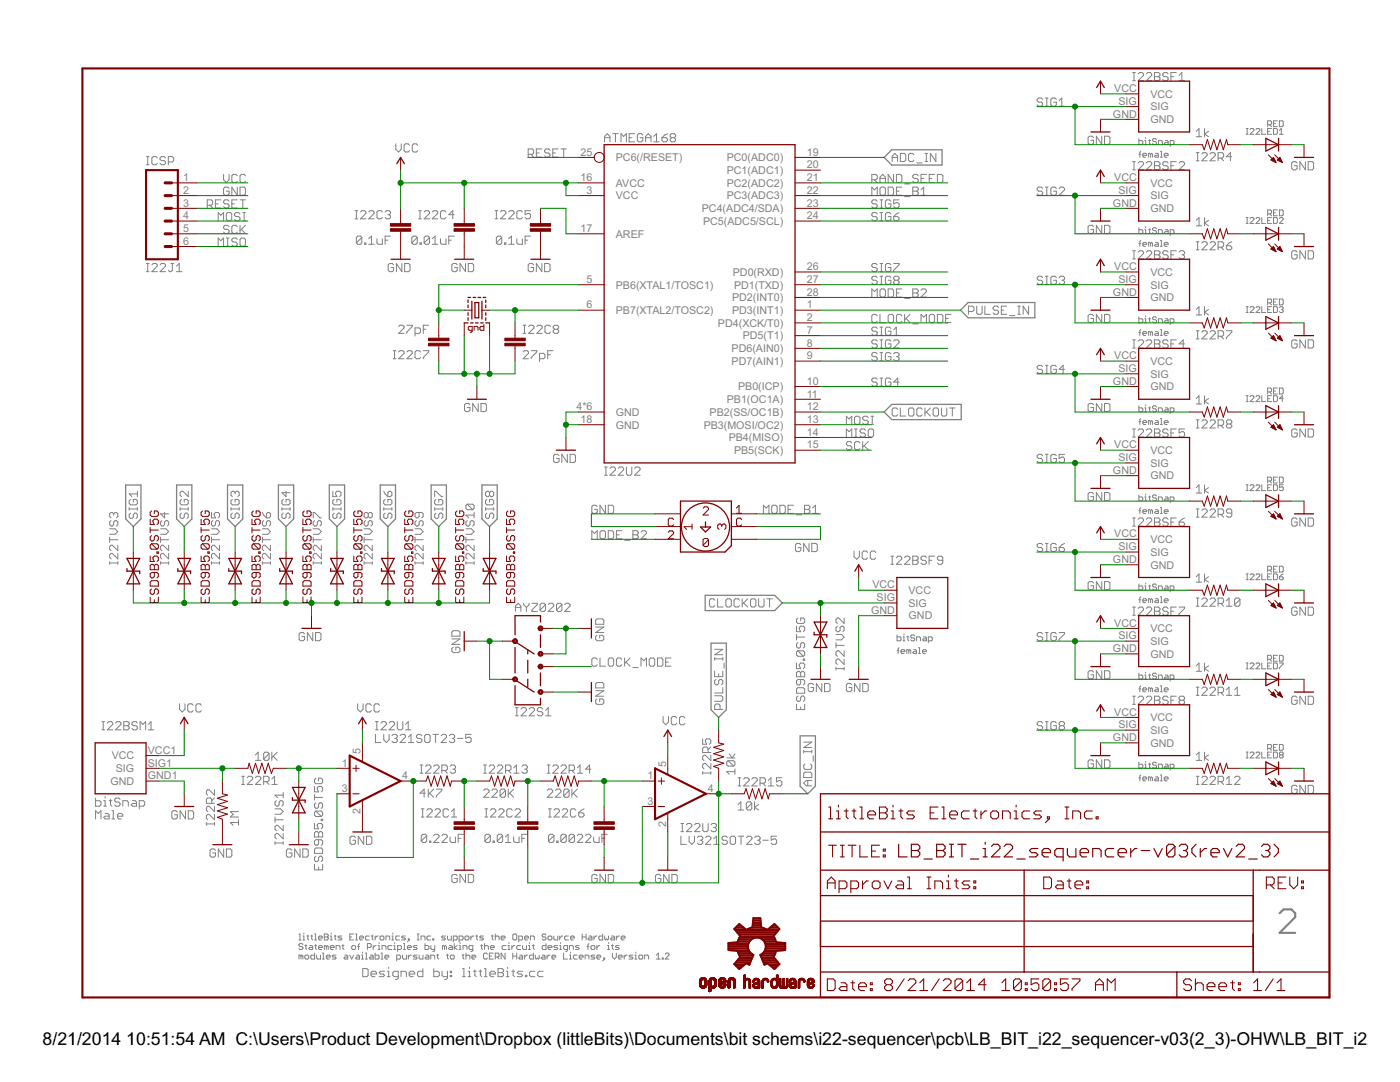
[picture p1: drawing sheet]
<svg xmlns="http://www.w3.org/2000/svg" width="279mm" height="216mm" viewBox="0 0 279 216" stroke-linecap="round" stroke-linejoin="round" font-family="sans-serif">
<defs><g id="words">
<g font-size="4">
<text x="8.5" y="208.5">8/21/2014</text>
<text x="25.2" y="208.5">10:51:54 AM C:\Users\Product Development\Dropbox (littleBits)\Documents\bit schems\i22-sequencer\pcb\LB_BIT_i22_sequencer-v03(2_3)-OHW\LB_BIT_i22_se</text>
</g>
<g font-size="2.4" fill="#808080">
<text x="222.1" y="23.4">GND</text>
<text x="222.4" y="18.4">VCC</text>
<text x="223.2" y="20.9">SIG</text>
<text x="229.6" y="19.5">VCC</text>
<text x="229.6" y="22">SIG</text>
<text x="229.6" y="24.6">GND</text>
<text x="115.9" y="31.1">25</text>
<text x="122.9" y="32.2">PC6(/RESET)</text>
<text x="145" y="34.7">PC1(ADC1)</text>
<text x="145" y="32.2">PC0(ADC0)</text>
<text x="161" y="33.6">20</text>
<text x="161" y="31.1">19</text>
<text x="36.6" y="41.2">3</text>
<text x="36.6" y="38.7">2</text>
<text x="36.6" y="36.1">1</text>
<text x="115.9" y="36.1">16</text>
<text x="117.1" y="38.7">3</text>
<text x="122.9" y="39.8">VCC</text>
<text x="122.9" y="37.3">AVCC</text>
<text x="145" y="39.8">PC3(ADC3)</text>
<text x="145" y="37.3">PC2(ADC2)</text>
<text x="161" y="41.2">23</text>
<text x="161" y="38.7">22</text>
<text x="161" y="36.1">21</text>
<text x="222.1" y="41.2">GND</text>
<text x="222.4" y="36.1">VCC</text>
<text x="223.2" y="38.7">SIG</text>
<text x="229.6" y="37.3">VCC</text>
<text x="229.6" y="39.8">SIG</text>
<text x="36.6" y="46.3">5</text>
<text x="36.6" y="43.8">4</text>
<text x="115.9" y="46.3">17</text>
<text x="122.9" y="47.4">AREF</text>
<text x="140.1" y="42.3">PC4(ADC4/SDA)</text>
<text x="140.3" y="44.9">PC5(ADC5/SCL)</text>
<text x="161" y="43.8">24</text>
<text x="229.6" y="42.3">GND</text>
<text x="36.6" y="48.8">6</text>
<text x="161" y="53.9">26</text>
<text x="222.4" y="53.9">VCC</text>
<text x="117.1" y="56.5">5</text>
<text x="122.9" y="57.6">PB6(XTAL1/TOSC1)</text>
<text x="146.3" y="55">PD0(RXD)</text>
<text x="146.5" y="57.6">PD1(TXD)</text>
<text x="161" y="59">28</text>
<text x="161" y="56.5">27</text>
<text x="222.1" y="59">GND</text>
<text x="223.2" y="56.5">SIG</text>
<text x="229.6" y="55">VCC</text>
<text x="229.6" y="57.6">SIG</text>
<text x="117.1" y="61.5">6</text>
<text x="122.9" y="62.7">PB7(XTAL2/TOSC2)</text>
<text x="143.3" y="65.2">PD4(XCK/T0)</text>
<text x="146.1" y="62.7">PD3(INT1)</text>
<text x="146.1" y="60.1">PD2(INT0)</text>
<text x="161" y="64.1">2</text>
<text x="161" y="61.5">1</text>
<text x="229.6" y="60.1">GND</text>
<text x="146" y="70.3">PD6(AIN0)</text>
<text x="148.2" y="67.7">PD5(T1)</text>
<text x="161" y="71.7">9</text>
<text x="161" y="69.2">8</text>
<text x="161" y="66.6">7</text>
<text x="222.4" y="71.7">VCC</text>
<text x="146" y="72.8">PD7(AIN1)</text>
<text x="147.3" y="77.9">PB0(ICP)</text>
<text x="161" y="76.8">10</text>
<text x="222.1" y="76.8">GND</text>
<text x="223.2" y="74.2">SIG</text>
<text x="229.6" y="72.8">VCC</text>
<text x="229.6" y="75.4">SIG</text>
<text x="229.6" y="77.9">GND</text>
<text x="115" y="81.9">4*6</text>
<text x="122.9" y="83">GND</text>
<text x="141.6" y="83">PB2(SS/OC1B)</text>
<text x="145" y="80.4">PB1(OC1A)</text>
<text x="161" y="81.9">12</text>
<text x="161" y="79.3">11</text>
<text x="115.9" y="84.4">18</text>
<text x="122.9" y="85.5">GND</text>
<text x="140.4" y="85.5">PB3(MOSI/OC2)</text>
<text x="145.4" y="88.1">PB4(MISO)</text>
<text x="161" y="89.5">15</text>
<text x="161" y="86.9">14</text>
<text x="161" y="84.4">13</text>
<text x="222.4" y="89.5">VCC</text>
<text x="146.5" y="90.6">PB5(SCK)</text>
<text x="222.1" y="94.6">GND</text>
<text x="223.2" y="92">SIG</text>
<text x="229.6" y="90.6">VCC</text>
<text x="229.6" y="93.1">SIG</text>
<text x="229.6" y="95.7">GND</text>
<text x="222.4" y="107.3">VCC</text>
<text x="222.1" y="112.3">GND</text>
<text x="223.2" y="109.8">SIG</text>
<text x="229.6" y="108.4">VCC</text>
<text x="229.6" y="110.9">SIG</text>
<text x="229.6" y="113.4">GND</text>
<text x="174.1" y="117.4">VCC</text>
<text x="174.9" y="119.9">SIG</text>
<text x="181.3" y="118.5">VCC</text>
<text x="173.9" y="122.5">GND</text>
<text x="181.3" y="121.1">SIG</text>
<text x="181.3" y="123.6">GND</text>
<text x="222.4" y="125">VCC</text>
<text x="222.1" y="130.1">GND</text>
<text x="223.2" y="127.6">SIG</text>
<text x="229.6" y="126.1">VCC</text>
<text x="229.6" y="128.7">SIG</text>
<text x="229.6" y="131.2">GND</text>
<text x="222.4" y="142.8">VCC</text>
<text x="229.6" y="143.9">VCC</text>
<text x="222.1" y="147.9">GND</text>
<text x="223.2" y="145.3">SIG</text>
<text x="229.6" y="146.5">SIG</text>
<text x="229.6" y="149">GND</text>
<text x="22.3" y="151.5">VCC</text>
<text x="23.1" y="154.1">SIG</text>
<text x="29.5" y="150.4">VCC1</text>
<text x="29.5" y="153">SIG1</text>
<text x="29.5" y="155.5">GND1</text>
<text x="68.2" y="153">1</text>
<text x="72" y="150.4" transform="rotate(-90 72 150.4)">5</text>
<text x="80.3" y="155.5">4</text>
<text x="129.2" y="155.5">1</text>
<text x="132.9" y="153" transform="rotate(-90 132.9 153)">5</text>
<text x="22" y="156.6">GND</text>
<text x="68.2" y="158">3</text>
<text x="129.2" y="160.6">3</text>
<text x="141.2" y="158">4</text>
<text x="72" y="162.5" transform="rotate(-90 72 162.5)">2</text>
<text x="132.9" y="165" transform="rotate(-90 132.9 165)">2</text>
</g>
</g></defs>
<path d="M255.4 182.2l.8-.7h1.5l.8 .7v.8l-3.1 3.1h3.1" fill="none" stroke="#808080" stroke-width=".42"/>
<g fill="none" stroke="#808080" stroke-width=".2">
<path d="M208.1 19.8l-.3-.2h-.5l-.3 .2v.3l.3 .3h.5l.3 .2v.3l-.3 .3h-.5l-.3-.3M208.6 19.6h.6M208.9 19.6v1.6M210.8 19.8l-.3-.2h-.5l-.3 .2v1.1l.3 .3h.5l.3-.3v-.5h-.5M226 16.1h.6M226 14.5h.6M226.3 14.5v1.6M227.1 14.8l.3-.3h.5l.3 .3v.2l-1.1 1.1h1.1M228.8 14.8l.2-.3h.6l.2 .3v.2l-1 1.1h1M230.4 14.5h.8l.3 .3v.2l-.3 .3 .3 .3v.2l-.3 .3h-.8zM230.4 15.3h.8M233.1 14.8l-.2-.3h-.6l-.2 .3v.2l.2 .3h.6l.2 .3v.2l-.2 .3h-.6l-.2-.3"/>
<path d="M233.7 15.3h.5M234.8 14.5h-1.1v1.6M235.3 16.1h1.1M235.3 15l.6-.5v1.6M29.2 32.9h.6M29.2 31.2h.6M29.5 31.2v1.7M31.4 31.5l-.3-.3h-.5l-.3 .3v1.1l.3 .3h.5l.3-.3M33 31.5l-.2-.3h-.6l-.3 .3v.3l.3 .2h.6l.2 .3v.3l-.2 .3h-.6l-.3-.3M33.6 32.3h.8l.3-.3v-.5l-.3-.3h-.8v1.7M44.1 39.9h-1.1v1.6h1.1M44.6 34.8v1.1l.6 .5 .5-.5v-1.1"/>
<path d="M45.7 37.6l-.3-.3h-.5l-.3 .3v1.1l.3 .3h.5l.3-.3v-.6h-.5M47.3 35.1l-.2-.3h-.6l-.2 .3v1.1l.2 .2h.6l.2-.2M47.3 37.3v1.7l-1-1.7v1.7M47.3 39.9h-1v1.6h1M47.9 37.3h.8l.3 .3v1.1l-.3 .3h-.8zM47.9 39.9h1.1M48.5 39.9v1.6M49 35.1l-.3-.3h-.5l-.3 .3v1.1l.3 .2h.5l.3-.2M79 28.7v1.1l.5 .5 .6-.5v-1.1M81.7 29l-.3-.3h-.5l-.3 .3v1.1l.3 .2h.5l.3-.2M83.4 29l-.3-.3h-.6l-.2 .3v1.1l.2 .2h.6l.3-.2M105.4 30.8h.8l.3-.3v-.5l-.3-.3h-.8v1.6"/>
<path d="M106 30.8l.5 .5M107 30.5h.6M108.1 29.7h-1.1v1.6h1.1M109.8 30l-.3-.3h-.5l-.3 .3v.3l.3 .2h.5l.3 .3v.3l-.3 .2h-.5l-.3-.2M110.3 30.5h.6M111.4 29.7h-1.1v1.6h1.1M112 29.7h1.1M112.5 29.7v1.6M120.6 28.3v-1.1l.6-.5 .5 .5v1.1M120.6 27.5h1.1M122.3 26.7h1.1M122.8 26.7v1.6"/>
<path d="M123.9 28.3v-1.6l.6 .5 .5-.5v1.6M125.6 27.5h.5M126.6 26.7h-1v1.6h1M128.3 26.9l-.3-.2h-.5l-.3 .2v1.1l.3 .3h.5l.3-.3v-.5h-.6M128.8 27.5h1.1M128.8 28.3v-1.1l.6-.5 .5 .5v1.1M130.5 28.3h1.1M130.5 27.2l.5-.5v1.6M132.1 27.5h.8l.3 .2v.3l-.3 .3h-.5l-.3-.3zM133.2 26.7l-.5 .2-.6 .6M134 27.5h.6M134 27.5l-.2-.3v-.3l.2-.2h.6l.2 .2v.3l-.2 .3"/>
<path d="M134 27.5l-.2 .2v.3l.2 .3h.6l.2-.3v-.3l-.2-.2M174 35.9h.8l.3-.3v-.5l-.3-.3h-.8v1.6M174 39v-1.7l.5 .6 .6-.6v1.7M174.5 35.9l.6 .5M175.6 39.9h.6M175.6 36.4v-1.1l.6-.5 .5 .5v1.1M175.6 35.6h1.1M175.9 37.3h.5l.3 .3v1.1l-.3 .3h-.5l-.3-.3v-1.1zM175.9 39.9v1.6M177.2 37.3h.9l.2 .3v1.1l-.2 .3h-.9zM178.1 32.2v-1l.5-.6 .5 .6v1M178.1 31.4h1"/>
<path d="M178.3 34.8v1.6l-1.1-1.6v1.6M178.9 34.8h.8l.3 .3v1.1l-.3 .2h-.8zM178.9 38.1h.5M179.4 39.9h-1v.8l.5-.3h.3l.2 .3v.5l-.2 .3h-.6l-.2-.3M179.7 30.6h.8l.3 .3v1.1l-.3 .2h-.8zM180 37.3h-1.1v1.7h1.1M180.5 36.7h1.1M180.5 39.2h1.1M182.2 37.3h.8l.3 .3v.3l-.3 .2 .3 .3v.3l-.3 .3h-.8zM182.2 38.1h.8M182.4 30.9l-.3-.3h-.5l-.3 .3v1.1l.3 .2h.5l.3-.2M183 32.5h1"/>
<path d="M183.3 35.1l-.3-.3h-.6l-.2 .3v.2l.2 .3h.6l.3 .3v.3l-.3 .2h-.6l-.2-.2M183.8 39h1.1M183.8 35.6h.5M183.8 37.9l.5-.6v1.7M184.6 30.6h.5M184.6 32.2h.5M184.9 30.6v1.6M184.9 34.8h-1.1v1.6h1.1M185.4 35.6h.6M186.5 34.8h-1.1v1.6h1.1M186.8 30.6v1.6l-1.1-1.6v1.6M187.1 34.8h.8l.3 .3v1.1l-.3 .2h-.8z"/>
<path d="M208.1 37.6l-.3-.3h-.5l-.3 .3v.3l.3 .2h.5l.3 .3v.3l-.3 .3h-.5l-.3-.3M208.6 37.3h.6M208.6 39h.6M208.6 21.2h.6M208.9 37.3v1.7M210.8 37.6l-.3-.3h-.5l-.3 .3v1.1l.3 .3h.5l.3-.3v-.6h-.5M211.4 37.6l.2-.3h.6l.2 .3v.3l-1 1.1h1M211.4 21.2h1M211.4 20.1l.5-.5v1.6M218.2 27.5l-.2-.3h-.6l-.3 .3v1l.3 .3h.6l.2-.3v-.5h-.5M219.9 27.2v1.6l-1.1-1.6v1.6M220.4 27.2h.8l.3 .3v1l-.3 .3h-.8z"/>
<path d="M226 32.3h.6M226 33.9h.6M226.3 32.3v1.6M227.1 32.5l.3-.2h.5l.3 .2v.3l-1.1 1.1h1.1M227.3 27.7v1.1h.6l.2-.2v-.4l-.2-.2h-.6M227.3 30.8h.4M227.7 30.2l-.2 .2v1M228.1 31h.8l-.3-.4h-.3l-.2 .2v.4l.2 .2h.3M228.5 28.8h.4M228.5 28h.1v.8M228.6 27.5v.2M228.8 32.5l.2-.2h.6l.2 .2v.3l-1 1.1h1"/>
<path d="M229.2 28h.4M229.4 27.9v.7l.2 .2M229.6 30.8l.2-.2 .2 .2v.6M229.6 30.8l-.4-.2v.8M229.6 30.8v.6M230.4 32.3h.8l.3 .2v.3l-.3 .3 .3 .2v.3l-.3 .3h-.8zM230.4 33.1h.8M230.6 30.6h.4l.2 .2v.6h-.6l-.2-.2 .2-.2h.6M230.8 27.9l-.2-.2h-.4l-.2 .3 .2 .2h.4l.2 .4-.2 .2h-.4l-.2-.2M231.2 28.8v-.8h.6l.2 .2v.6M231.6 31.4h.4M231.6 30.2h.2v1.2"/>
<path d="M232.3 31h.8l-.2-.4h-.3l-.3 .2v.4l.3 .2h.3M232.6 28h.3l.2 .2v.6h-.5l-.3-.2 .3-.2h.5M233.1 32.5l-.2-.2h-.6l-.2 .2v.3l.2 .3h.6l.2 .2v.3l-.2 .3h-.6l-.2-.3M233.5 28.8h.6l.2-.2v-.4l-.2-.2h-.6v1.2M233.7 33.1h.5M234.8 32.3h-1.1v1.6M235.3 32.5l.3-.2h.5l.3 .2v.3l-1.1 1.1h1.1M238.7 26.2l.6-.5v1.6M238.7 27.3h1.1M238.7 32.1h.6M238.7 30.5h.6M239 30.5v1.6"/>
<path d="M239.8 30.7l.3-.2h.5l.3 .2v.3l-1.1 1.1h1.1M240.4 25.7v1.6M241.2 26.2l-.8 .5 .8 .6M241.5 30.7l.2-.2h.6l.2 .2v.3l-1 1.1h1M243.1 31.5h.8l.3-.2v-.6l-.3-.2h-.8v1.6M243.6 31.5l.6 .6M245.8 31.3h-1l.8-.8v1.6M248.7 26.8h.4M248.7 25.6h.4M248.9 25.6v1.2M249.5 25.8l.2-.2h.4l.2 .2v.2l-.8 .8h.8M250.7 25.8l.1-.2h.4l.2 .2v.2l-.7 .8h.7"/>
<path d="M251.8 25.6v1.2h.8M253 24.9h.6l.2-.2v-.4l-.2-.2h-.6v1.2M253 26.2h.4M253.4 24.9l.4 .4M253.8 25.6h-.8v1.2h.8M254.1 25.6h.6l.2 .2v.8l-.2 .2h-.6zM254.1 24.7h.5M254.9 24.1h-.8v1.2h.8M255.3 24.1h.6l.2 .2v.8l-.2 .2h-.6zM255.3 26.8h.8M255.3 26l.4-.4v1.2M258.9 32.5l-.3-.2h-.5l-.3 .2v1.1l.3 .3h.5l.3-.3v-.5h-.6"/>
<path d="M260.5 32.3v1.6l-1.1-1.6v1.6M261.1 32.3h.8l.2 .2v1.1l-.2 .3h-.8zM29.2 52.6h.6M29.2 54.2h.6M29.5 52.6v1.6M30.3 52.9l.3-.3h.5l.3 .3v.2l-1.1 1.1h1.1M31.9 52.9l.3-.3h.6l.2 .3v.2l-1.1 1.1h1.1M34.1 52.6h.6M34.4 52.6v1.3l-.3 .3h-.2l-.3-.3M35.2 54.2h1.1M35.2 53.1l.6-.5v1.6M41.4 41h.8l.2-.3v-.5l-.2-.3h-.8v1.6"/>
<path d="M41.9 41l.5 .5M43 40.7h.5M43.5 44v-1.6l.6 .5 .5-.5v1.6M43.5 49.1v-1.6l.6 .5 .5-.5v1.6M45.2 42.7l.2-.3h.6l.2 .3v1.1l-.2 .2h-.6l-.2-.2zM45.2 49.1h.5M45.2 47.5h.5M45.4 47.5v1.6M45.7 45.2l-.3-.2h-.5l-.3 .2v.3l.3 .3h.5l.3 .2v.3l-.3 .3h-.5l-.3-.3M45.7 40.2l-.3-.3h-.5l-.3 .3v.2l.3 .3h.5l.3 .3v.2l-.3 .3h-.5l-.3-.3M46.3 40.7h.5M47.3 45.2l-.2-.2h-.6l-.2 .2v1.1l.2 .3h.6l.2-.3"/>
<path d="M47.3 47.8l-.2-.3h-.6l-.2 .3v.2l.2 .3h.6l.2 .3v.3l-.2 .2h-.6l-.2-.2M47.9 47.8l.3-.3h.5l.3 .3v1.1l-.3 .2h-.5l-.3-.2zM47.9 42.7l-.3-.3h-.5l-.3 .3v.2l.3 .3h.5l.3 .3v.3l-.3 .2h-.5l-.3-.2M47.9 45v1.6M48.2 45.8l.8 .8M48.5 42.4h.5M48.5 44h.5M48.7 42.4v1.6M49 45l-1.1 1M70.8 43.7h.6M70.8 42h.6M71.1 42v1.7"/>
<path d="M71.9 42.3l.3-.3h.5l.3 .3v.3l-1.1 1.1h1.1M72.2 47.4l-.3-.3h-.5l-.3 .3v1.1M72.2 47.4v1.1l-.3 .2h-.5l-.3-.2M72.2 47.4l-1.1 1.1M72.8 48.5h.2v.2h-.2zM73.6 42.3l.3-.3h.5l.3 .3v.3l-1.1 1.1h1.1M73.6 48.7h1.1M73.6 47.6l.5-.5v1.6M75.2 47.6v.9l.3 .2h.8v-1.1M76.3 42.3l-.3-.3h-.5l-.3 .3v1.1l.3 .3h.5l.3-.3M76.9 47.9h.5M76.9 42.3l.2-.3h.6l.2 .3v.3l-.2 .2"/>
<path d="M77.4 42.8h.3M77.7 42.8l.2 .3v.3l-.2 .3h-.6l-.2-.3M77.9 47.1h-1v1.6M78.5 52.9l-.2-.3h-.6l-.2 .3v1l.2 .3h.6l.2-.3v-.5h-.5M80.2 52.6v1.6l-1.1-1.6v1.6M80.8 52.6h.8l.2 .3v1l-.2 .3h-.8zM83.3 47.4l-.3-.3h-.5l-.3 .3v1.1M83.3 47.4v1.1l-.3 .2h-.5l-.3-.2M83.3 47.4l-1.1 1.1M83.5 43.7h.6M83.5 42h.6M83.8 48.5h.3v.2h-.3z"/>
<path d="M83.8 42v1.7M84.6 42.3l.3-.3h.5l.3 .3v.3l-1.1 1.1h1.1M85.7 47.4v1.1l-.3 .2h-.5l-.3-.2M85.7 47.4l-.3-.3h-.5l-.3 .3v1.1M85.7 47.4l-1.1 1.1M86.3 48.7h1.1M86.3 47.6l.5-.5v1.6M86.3 42.3l.3-.3h.5l.3 .3v.3l-1.1 1.1h1.1M87.9 47.6v.9l.3 .2h.8v-1.1M89 42.3l-.3-.3h-.5l-.3 .3v1.1l.3 .3h.5l.3-.3M89.6 47.9h.5M90.6 47.1h-1v1.6"/>
<path d="M90.6 42.8h-1l.8-.8v1.7M91.2 52.9l-.2-.3h-.6l-.2 .3v1l.2 .3h.6l.2-.3v-.5h-.5M92.9 52.6v1.6l-1.1-1.6v1.6M93.5 52.6h.8l.2 .3v1l-.2 .3h-.8zM98.8 43.7h.5M98.8 42h.5M99.1 42v1.7M99.9 42.3l.2-.3h.6l.3 .3v.3l-1.1 1.1h1.1M100.1 47.4l-.2-.3h-.6l-.2 .3v1.1M100.1 47.4v1.1l-.2 .2h-.6l-.2-.2M100.1 47.4l-1 1.1M100.7 48.5h.3v.2h-.3z"/>
<path d="M101.5 48.7h1.1M101.5 47.6l.6-.5v1.6M101.5 42.3l.3-.3h.5l.3 .3v.3l-1.1 1.1h1.1M103.1 47.6v.9l.3 .2h.8v-1.1M104.2 42.3l-.2-.3h-.6l-.3 .3v1.1l.3 .3h.6l.2-.3M104.8 47.9h.5M105.9 42h-1.1v.8l.5-.2h.3l.3 .2v.6l-.3 .3h-.5l-.3-.3M105.9 47.1h-1.1v1.6M106.5 52.9l-.3-.3h-.5l-.3 .3v1l.3 .3h.5l.3-.3v-.5h-.5M108.1 52.6v1.6l-1.1-1.6v1.6M108.7 52.6h.8l.3 .3v1l-.3 .3h-.8zM174 59.3v-1.6l.5 .5 .6-.5v1.6"/>
<path d="M175.1 55.4l-.3-.3h-.6l-.2 .3v.2l.2 .3h.6l.3 .3v.3l-.3 .2h-.6l-.2-.2M175.1 52.9l-.3-.3h-.6l-.2 .3v.2l.2 .3h.6l.3 .3v.2l-.3 .3h-.6l-.2-.3M175.1 40.2l-.3-.3h-.6l-.2 .3v.2l.2 .3h.6l.3 .3v.2l-.3 .3h-.6l-.2-.3M175.1 42.7l-.3-.3h-.6l-.2 .3v.2l.2 .3h.6l.3 .3v.3l-.3 .2h-.6l-.2-.2M175.6 52.6h.6M175.6 54.2h.6M175.6 41.5h.6M175.6 42.4h.6M175.6 44h.6M175.6 55.1h.6M175.6 56.7h.6M175.9 57.7h.5l.3 .2v1.1l-.3 .3h-.5l-.3-.3v-1.1z"/>
<path d="M175.9 42.4v1.6M175.9 52.6v1.6M175.9 55.1v1.6M177.2 57.7h.9l.2 .2v1.1l-.2 .3h-.9zM177.8 52.9l-.3-.3h-.5l-.3 .3v1l.3 .3h.5l.3-.3v-.5h-.6M177.8 42.7l-.3-.3h-.5l-.3 .3v1.1l.3 .2h.5l.3-.2v-.6h-.6M177.8 40.2l-.3-.3h-.5l-.3 .3v1l.3 .3h.5l.3-.3v-.5h-.6M177.8 55.4l-.3-.3h-.5l-.3 .3v1.1l.3 .2h.5l.3-.2v-.6h-.6M178.4 52.6h1v.3l-1 1v.3M178.4 43.2h.8l.2 .3v.3l-.2 .2h-.6l-.2-.2zM178.6 55.9l-.2-.3v-.2l.2-.3h.6l.2 .3v.2l-.2 .3M178.6 55.9l-.2 .3v.3l.2 .2h.6l.2-.2v-.3l-.2-.3"/>
<path d="M178.6 55.9h.6M178.9 58.5h.5M179.4 42.4l-.5 .3-.5 .5M180 57.7h-1.1v1.6h1.1M180.5 59.5h1.1M182.2 57.7h.8l.3 .2v.3l-.3 .3 .3 .2v.3l-.3 .3h-.8zM182.2 58.5h.8M183.8 57.9l.3-.2h.5l.3 .2v.3l-1.1 1.1h1.1M208.1 55.4l-.3-.3h-.5l-.3 .3v.2l.3 .3h.5l.3 .3v.3l-.3 .2h-.5l-.3-.2M208.6 55.1h.6M208.6 56.7h.6M208.9 55.1v1.6"/>
<path d="M210.8 55.4l-.3-.3h-.5l-.3 .3v1.1l.3 .2h.5l.3-.2v-.6h-.5M211.4 55.4l.2-.3h.6l.2 .3v.2l-.2 .3M211.9 55.9h.3M212.2 55.9l.2 .3v.3l-.2 .2h-.6l-.2-.2M218.2 45.2l-.2-.2h-.6l-.3 .2v1.1l.3 .3h.6l.2-.3v-.5h-.5M219.9 45v1.6l-1.1-1.6v1.6M220.4 45h.8l.3 .2v1.1l-.3 .3h-.8zM226 50h.6M226 51.7h.6M226.3 50v1.7M227.1 50.3l.3-.3h.5l.3 .3v.3l-1.1 1.1h1.1M227.3 45.4v1.2h.6l.2-.2v-.4l-.2-.2h-.6"/>
<path d="M227.3 48.6h.4M227.7 48l-.2 .2v.9M228.1 48.7h.8l-.3-.3h-.3l-.2 .2v.4l.2 .1h.3M228.5 46.6h.4M228.5 45.8h.1v.8M228.6 45.2v.2M228.8 50.3l.2-.3h.6l.2 .3v.3l-1 1.1h1M229.2 45.8h.4M229.4 45.6v.8l.2 .2M229.6 48.6l.2-.2 .2 .2v.5M229.6 48.6l-.4-.2v.7M229.6 48.6v.5"/>
<path d="M230.4 50h.8l.3 .3v.3l-.3 .2 .3 .3v.3l-.3 .3h-.8zM230.4 50.8h.8M230.6 48.4h.4l.2 .2v.5h-.6l-.2-.1 .2-.3h.6M230.8 45.6l-.2-.2h-.4l-.2 .4 .2 .2h.4l.2 .4-.2 .2h-.4l-.2-.2M231.2 46.6v-.8h.6l.2 .2v.6M231.6 48h.2v1.1M231.6 49.1h.4M232.3 48.7h.8l-.2-.3h-.3l-.3 .2v.4l.3 .1h.3M232.6 45.8h.3l.2 .2v.6h-.5l-.3-.2 .3-.2h.5M233.1 50.3l-.2-.3h-.6l-.2 .3v.3l.2 .2h.6l.2 .3v.3l-.2 .3h-.6l-.2-.3M233.5 46.6h.6l.2-.2v-.4l-.2-.2h-.6v1.2M233.7 50.8h.5"/>
<path d="M234.8 50h-1.1v1.7M235.3 50.3l.3-.3h.5l.3 .3v.3l-.3 .2M235.9 50.8h.2M236.1 50.8l.3 .3v.3l-.3 .3h-.5l-.3-.3M238.7 44l.6-.6v1.7M238.7 45.1h1.1M238.7 49.8h.6M238.7 48.2h.6M239 48.2v1.6M239.8 48.5l.3-.3h.5l.3 .3v.3l-1.1 1h1.1M240.4 43.4v1.7M241.2 44l-.8 .5 .8 .6"/>
<path d="M241.5 48.5l.2-.3h.6l.2 .3v.3l-1 1h1M243.1 49.3h.8l.3-.3v-.5l-.3-.3h-.8v1.6M243.6 49.3l.6 .5M244.8 49h.8l.2 .3v.3l-.2 .2h-.6l-.2-.2zM245.8 48.2l-.5 .3-.5 .5M248.7 44.6h.4M248.7 43.4h.4M248.9 43.4v1.2M249.5 43.6l.2-.2h.4l.2 .2v.2l-.8 .8h.8M250.7 43.6l.1-.2h.4l.2 .2v.2l-.7 .8h.7M251.8 43.4v1.2h.8M253 42.7h.6l.2-.2v-.4l-.2-.2h-.6v1.2"/>
<path d="M253 44h.4M253.4 42.7l.4 .4M253.8 43.4h-.8v1.2h.8M254.1 43.4h.6l.2 .2v.8l-.2 .2h-.6zM254.1 42.5h.5M254.9 41.9h-.8v1.2h.8M254.9 59.7h-.8v1.1h.8M255.3 43.6l.2-.2h.4l.2 .2v.2l-.8 .8h.8M255.3 41.9h.6l.2 .2v.8l-.2 .2h-.6zM255.3 59.7h.6l.2 .2v.7l-.2 .2h-.6zM258.9 50.3l-.3-.3h-.5l-.3 .3v1.1l.3 .3h.5l.3-.3v-.6h-.6M260.5 50v1.7l-1.1-1.7v1.7"/>
<path d="M261.1 50h.8l.2 .3v1.1l-.2 .3h-.8zM78.5 71.6h.5M78.5 70h.5M78.7 70v1.6M79.6 65.2l.2-.3h.6l.2 .3v.2l-1 1.1h1M79.6 70.2l.2-.2h.6l.2 .2v.3l-1 1.1h1M81.2 64.9h1.1v.3l-1.1 1.1v.2M81.2 70.2l.3-.2h.5l.3 .2v.3l-1.1 1.1h1.1M82.8 66.5h.9l.2-.2v-.6l-.2-.3h-.9v1.7M83.9 70.2l-.2-.2h-.6l-.3 .2v1.1l.3 .3h.6l.2-.3M84.5 70h1.1v.2l-1.1 1.1v.3M84.5 65.7h.5"/>
<path d="M85.6 64.9h-1.1v1.6M104.4 70.2l.3-.2h.5l.3 .2v.3l-1.1 1.1h1.1M104.4 66.5h.5M104.4 64.9h.5M104.7 64.9v1.6M105.5 65.2l.2-.3h.6l.3 .3v.2l-1.1 1.1h1.1M106 70h1.1v.2l-1.1 1.1v.3M107.1 65.2l.3-.3h.5l.3 .3v.2l-1.1 1.1h1.1M107.7 71.6h.8l.3-.3v-.5l-.3-.3h-.8v1.6M109.3 70.8h.6M109.9 65.2l-.3-.3h-.6l-.2 .3v1.1l.2 .2h.6l.3-.2M110.4 70h-1.1v1.6"/>
<path d="M110.7 65.7l-.3 .3v.3l.3 .2h.5l.3-.2v-.3l-.3-.3M110.7 65.7l-.3-.3v-.2l.3-.3h.5l.3 .3v.2l-.3 .3M110.7 65.7h.5M175.1 70.6l-.3-.2h-.6l-.2 .2v.3l.2 .3h.6l.3 .2v.3l-.3 .3h-.6l-.2-.3M175.1 63l-.3-.3h-.6l-.2 .3v1.1l.2 .3h.6l.3-.3M175.1 68.1l-.3-.3h-.6l-.2 .3v.2l.2 .3h.6l.3 .3v.3l-.3 .2h-.6l-.2-.2M175.1 65.5l-.3-.2h-.6l-.2 .2v.3l.2 .3h.6l.3 .3v.2l-.3 .3h-.6l-.2-.3M175.1 75.7l-.3-.3h-.6l-.2 .3v.3l.2 .2h.6l.3 .3v.3l-.3 .2h-.6l-.2-.2M175.6 62.7v1.7h1.1M175.6 67.8h.6M175.6 69.4h.6M175.6 66.9h.6"/>
<path d="M175.6 75.4h.6M175.6 77h.6M175.6 70.4h.6M175.6 72h.6M175.6 65.3h.6M175.9 65.3v1.6M175.9 67.8v1.6M175.9 70.4v1.6M175.9 75.4v1.6M177.5 62.7h.6l.2 .3v1.1l-.2 .3h-.6l-.3-.3v-1.1zM177.8 68.1l-.3-.3h-.5l-.3 .3v1.1l.3 .2h.5l.3-.2v-.6h-.6M177.8 70.6l-.3-.2h-.5l-.3 .2v1.1l.3 .3h.5l.3-.3v-.5h-.6"/>
<path d="M177.8 65.5l-.3-.2h-.5l-.3 .2v1.1l.3 .3h.5l.3-.3v-.5h-.6M177.8 75.7l-.3-.3h-.5l-.3 .3v1.1l.3 .2h.5l.3-.2v-.6h-.6M178.4 68.1l.2-.3h.6l.2 .3v.2l-1 1.1h1M178.4 66.9h1M178.4 70.6l.2-.2h.6l.2 .2v.3l-.2 .3M178.4 65.8l.5-.5v1.6M178.9 71.2h.3M179.2 71.2l.2 .2v.3l-.2 .3h-.6l-.2-.3M179.4 76.2h-1l.8-.8v1.6M180 63l-.3-.3h-.5l-.3 .3v1.1l.3 .3h.5l.3-.3M180.5 62.7v1.7M180.8 63.5l.8 .9"/>
<path d="M181.6 62.7l-1.1 1.1M182.2 64.6h1.1M183.8 64.4v-1.7l.5 .6 .6-.6v1.7M185.7 62.7h.5l.3 .3v1.1l-.3 .3h-.5l-.3-.3v-1.1zM187.1 62.7h.8l.3 .3v1.1l-.3 .3h-.8zM188.7 63.5h.6M189.8 62.7h-1.1v1.7h1.1M193.3 62.2h.8l.3-.3v-.5l-.3-.3h-.8v1.6M194.9 61.1v1.3l.3 .3h.5l.3-.3v-1.3M196.6 61.1v1.6h1M199.3 61.4l-.3-.3h-.5l-.3 .3v.2l.3 .3h.5l.3 .3v.2l-.3 .3h-.5l-.3-.3M199.8 61.9h.6"/>
<path d="M200.9 61.1h-1.1v1.6h1.1M201.5 63h1M203.1 62.7h.5M203.1 61.1h.5M203.4 61.1v1.6M205.3 61.1v1.6l-1.1-1.6v1.6M208.1 73.2l-.3-.3h-.5l-.3 .3v.2l.3 .3h.5l.3 .3v.3l-.3 .2h-.5l-.3-.2M208.6 72.9h.6M208.6 74.5h.6M208.9 72.9v1.6M210.8 73.2l-.3-.3h-.5l-.3 .3v1.1l.3 .2h.5l.3-.2v-.6h-.5M212.4 73.7h-1l.8-.8v1.6"/>
<path d="M218.2 63l-.2-.3h-.6l-.3 .3v1.1l.3 .3h.6l.2-.3v-.6h-.5M219.9 62.7v1.7l-1.1-1.7v1.7M220.4 62.7h.8l.3 .3v1.1l-.3 .3h-.8zM226 67.8h.6M226 69.4h.6M226.3 67.8v1.6M227.1 68.1l.3-.3h.5l.3 .3v.2l-1.1 1.1h1.1M227.3 63.2v1.2h.6l.2-.2v-.4l-.2-.2h-.6M227.3 66.3h.4M227.7 65.7l-.2 .3v.9M228.1 66.5h.8l-.3-.4h-.3l-.2 .2v.4l.2 .2h.3M228.5 63.6h.1v.8"/>
<path d="M228.5 64.4h.4M228.6 63v.2M228.8 68.1l.2-.3h.6l.2 .3v.2l-1 1.1h1M229.2 63.6h.4M229.4 63.4v.8l.2 .2M229.6 66.3l.2-.2 .2 .2v.6M229.6 66.3l-.4-.2v.8M229.6 66.3v.6M230.4 67.8h.8l.3 .3v.2l-.3 .3 .3 .3v.3l-.3 .2h-.8zM230.4 68.6h.8M230.6 66.1h.4l.2 .2v.6h-.6l-.2-.2 .2-.2h.6M230.8 63.4l-.2-.2h-.4l-.2 .2 .2 .4h.4l.2 .2-.2 .4h-.4l-.2-.2"/>
<path d="M231.2 64.4v-.8h.6l.2 .2v.6M231.6 65.7h.2v1.2M231.6 66.9h.4M232.3 66.5h.8l-.2-.4h-.3l-.3 .2v.4l.3 .2h.3M232.6 63.6h.3l.2 .2v.6h-.5l-.3-.2 .3-.2h.5M233.1 68.1l-.2-.3h-.6l-.2 .3v.2l.2 .3h.6l.2 .3v.3l-.2 .2h-.6l-.2-.2M233.5 64.4h.6l.2-.2v-.4l-.2-.2h-.6v1.2M233.7 68.6h.5M234.8 67.8h-1.1v1.6M236.4 68.6h-1.1l.8-.8v1.6M238.7 61.7l.6-.5v1.6M238.7 79.5l.6-.5v1.6"/>
<path d="M238.7 62.8h1.1M238.7 67.6h.6M238.7 66h.6M239 66v1.6M239.8 66.3l.3-.3h.5l.3 .3v.2l-1.1 1.1h1.1M240.4 61.2v1.6M240.4 79v1.6M241.2 61.7l-.8 .6 .8 .5M241.2 79.5l-.8 .6 .8 .5M241.5 66.3l.2-.3h.6l.2 .3v.2l-1 1.1h1M243.1 67.1h.8l.3-.3v-.5l-.3-.3h-.8v1.6M243.6 67.1l.6 .5"/>
<path d="M244.8 66h1v.3l-1 1.1v.2M248.7 62.4h.4M248.7 61.2h.4M248.7 79h.4M248.9 61.2v1.2M248.9 79v1.1M249.5 61.4l.2-.2h.4l.2 .2v.2l-.8 .8h.8M249.5 79.2l.2-.2h.4l.2 .2v.2l-.8 .7h.8M250.7 61.4l.1-.2h.4l.2 .2v.2l-.7 .8h.7M250.7 79.2l.1-.2h.4l.2 .2v.2l-.7 .7h.7M251.8 61.2v1.2h.8M251.8 79v1.1h.8"/>
<path d="M253 60.4h.6l.2-.2v-.3l-.2-.2h-.6v1.1M253 78.2h.6l.2-.2v-.4l-.2-.2h-.6v1.2M253 61.8h.4M253 79.5h.4M253.4 60.4l.4 .4M253.4 78.2l.4 .4M253.8 61.2h-.8v1.2h.8M253.8 79h-.8v1.1h.8M254.1 61.2h.6l.2 .2v.8l-.2 .2h-.6zM254.1 79h.6l.2 .2v.7l-.2 .2h-.6zM254.1 60.2h.5M254.1 78h.5"/>
<path d="M254.9 77.4h-.8v1.2h.8M255.3 77.4h.6l.2 .2v.8l-.2 .2h-.6zM255.3 61.4l.2-.2h.4l.2 .2-.2 .4M255.7 61.8h.2M255.9 61.8l.2 .2-.2 .4h-.4l-.2-.2M256.1 79.5h-.8l.6-.5v1.1M258.9 68.1l-.3-.3h-.5l-.3 .3v1.1l.3 .2h.5l.3-.2v-.6h-.6M260.5 67.8v1.6l-1.1-1.6v1.6M261.1 67.8h.8l.2 .3v1.1l-.2 .2h-.8zM26.1 99.7l-.3 .2v.6l.3 .2h1.1l.2-.2v-.6l-.2-.2h-.6v.5M27.4 98v1.1M27.4 98.6h-1.6l.5 .5"/>
<path d="M36.2 99.7l-.3 .2v.6l.3 .2h1.1l.3-.2v-.6l-.3-.2h-.5v.5M37.6 98v1.1l-1.1-1.1h-.3l-.3 .3v.5l.3 .3M46.4 99.7l-.3 .2v.6l.3 .2h1.1l.2-.2v-.6l-.2-.2h-.6v.5M46.9 98.3l.3-.3h.3l.2 .3v.5l-.2 .3M46.9 98.3l-.2-.3h-.3l-.3 .3v.5l.3 .3M46.9 98.3v.3M56.5 99.7l-.2 .2v.6l.2 .2h1.1l.3-.2v-.6l-.3-.2h-.5v.5M57.1 98v1.1l-.8-.8h1.6M66.4 98v1.1h.8l-.2-.5v-.3l.2-.3h.6l.3 .3v.5l-.3 .3M66.7 99.7l-.3 .2v.6l.3 .2h1.1l.3-.2v-.6l-.3-.2h-.6v.5M76.6 98l.3 .6 .5 .5M76.9 99.7l-.3 .2v.6l.3 .2h1l.3-.2v-.6l-.3-.2h-.5v.5"/>
<path d="M77.7 98h.2l.3 .3v.5l-.3 .3h-.5v-.8zM86.7 99.1v-1.1h.3l1.1 1.1h.3M87 99.7l-.3 .2v.6l.3 .2h1.1l.3-.2v-.6l-.3-.2h-.5v.5M93.8 80.8l-.3-.3h-.5l-.3 .3v1.1l.3 .2h.5l.3-.2v-.6h-.5M95.4 80.5v1.6l-1.1-1.6v1.6M96 80.5h.8l.3 .3v1.1l-.3 .2h-.8zM97.2 99.7l-.3 .2v.6l.3 .2h1.1l.2-.2v-.6l-.2-.2h-.6v.5M97.7 98.3l-.2-.3h-.3l-.3 .3v.5l.3 .3h.3l.2-.3M97.7 98.3l.3-.3h.3l.2 .3v.5l-.2 .3h-.3l-.3-.3M97.7 98.3v.5M111.6 90.9l-.3-.2h-.5l-.3 .2v1.1l.3 .3h.5l.3-.3v-.5h-.6M113.2 90.7v1.6l-1.1-1.6v1.6"/>
<path d="M113.8 90.7h.8l.3 .2v1.1l-.3 .3h-.8zM120.6 94.8h.6M120.6 93.2h.6M120.9 93.2v1.6M121.7 93.5l.3-.3h.6l.2 .3v.2l-1.1 1.1h1.1M123.4 93.5l.3-.3h.5l.3 .3v.2l-1.1 1.1h1.1M125 93.2v1.4l.3 .2h.5l.3-.2v-1.4M126.6 93.5l.3-.3h.6l.2 .3v.2l-1.1 1.1h1.1M168.9 84.7v-1.6l.5 .5 .6-.5v1.6M168.9 87.2v-1.6l.5 .5 .6-.5v1.6M170 88.4l-.3-.3h-.5l-.3 .3v.3l.3 .2h.5l.3 .3v.3l-.3 .2h-.5l-.3-.2M170.5 83.3l.3-.2h.5l.3 .2v1.1l-.3 .3h-.5l-.3-.3z"/>
<path d="M170.5 85.6h.6M170.5 87.2h.6M170.8 85.6v1.6M171.6 88.4l-.3-.3h-.5l-.3 .3v1.1l.3 .2h.5l.3-.2M172.2 88.1v1.6M172.4 88.9l.9 .8M172.7 85.9l-.3-.3h-.5l-.3 .3v.2l.3 .3h.5l.3 .3v.3l-.3 .2h-.5l-.3-.2M173.3 83.3l-.3-.2h-.6l-.2 .2v.3l.2 .3h.6l.3 .2v.3l-.3 .3h-.6l-.2-.3M173.3 85.9l.2-.3h.6l.2 .3v1.1l-.2 .2h-.6l-.2-.2zM173.3 88.1l-1.1 1.1M173.8 83.1h.5M173.8 84.7h.5"/>
<path d="M174.1 83.1v1.6M179.1 81.7l-.2-.3h-.6l-.2 .3v1.1l.2 .2h.6l.2-.2M179.7 81.4v1.6h1.1M181.3 81.7l.3-.3h.5l.3 .3v1.1l-.3 .2h-.5l-.3-.2zM184 81.7l-.2-.3h-.6l-.2 .3v1.1l.2 .2h.6l.2-.2M184.6 81.4v1.6M184.9 82.2l.8 .8M185.7 81.4l-1.1 1.1M186.2 81.7l.3-.3h.5l.3 .3v1.1l-.3 .2h-.5l-.3-.2zM187.9 81.4v1.4l.2 .2h.6l.3-.2v-1.4M189.5 81.4h1.1M190.1 81.4v1.6"/>
<path d="M208.1 90.9l-.3-.2h-.5l-.3 .2v.3l.3 .3h.5l.3 .3v.2l-.3 .3h-.5l-.3-.3M208.6 90.7h.6M208.6 92.3h.6M208.9 90.7v1.6M210.8 90.9l-.3-.2h-.5l-.3 .2v1.1l.3 .3h.5l.3-.3v-.5h-.5M212.4 90.7h-1v.8l.5-.3h.3l.2 .3v.5l-.2 .3h-.6l-.2-.3M218.2 80.8l-.2-.3h-.6l-.3 .3v1.1l.3 .2h.6l.2-.2v-.6h-.5M218.2 98.6l-.2-.3h-.6l-.3 .3v1l.3 .3h.6l.2-.3v-.5h-.5M219.9 80.5v1.6l-1.1-1.6v1.6M219.9 98.3v1.6l-1.1-1.6v1.6M220.4 80.5h.8l.3 .3v1.1l-.3 .2h-.8zM220.4 98.3h.8l.3 .3v1l-.3 .3h-.8z"/>
<path d="M226 85.6h.6M226 87.2h.6M226.3 85.6v1.6M227.1 85.9l.3-.3h.5l.3 .3v.2l-1.1 1.1h1.1M227.3 81v1.2h.6l.2-.2v-.4l-.2-.2h-.6M227.3 98.8v1.1h.6l.2-.2v-.3l-.2-.2h-.6M227.3 84.1h.4M227.7 83.5l-.2 .2v1M228.1 84.3h.8l-.3-.4h-.3l-.2 .2v.4l.2 .2h.3M228.5 81.4h.1v.8M228.5 99.2h.1v.7M228.5 82.2h.4"/>
<path d="M228.5 99.9h.4M228.6 80.8v.2M228.6 98.6v.2M228.8 85.9l.2-.3h.6l.2 .3v.2l-1 1.1h1M229.2 81.4h.4M229.2 99.2h.4M229.4 81.2v.8l.2 .2M229.4 99v.7l.2 .2M229.6 84.1l.2-.2 .2 .2v.6M229.6 84.1l-.4-.2v.8M229.6 84.1v.6M230.4 85.6h.8l.3 .3v.2l-.3 .3 .3 .3v.3l-.3 .2h-.8z"/>
<path d="M230.4 86.4h.8M230.6 83.9h.4l.2 .2v.6h-.6l-.2-.2 .2-.2h.6M230.8 81.2l-.2-.2h-.4l-.2 .4 .2 .2h.4l.2 .4-.2 .2h-.4l-.2-.2M230.8 99l-.2-.2h-.4l-.2 .4 .2 .2h.4l.2 .3-.2 .2h-.4l-.2-.2M231.2 82.2v-.8h.6l.2 .2v.6M231.2 99.9v-.7h.6l.2 .2v.5M231.6 83.5h.2v1.2M231.6 84.7h.4M232.3 84.3h.8l-.2-.4h-.3l-.3 .2v.4l.3 .2h.3M232.6 81.4h.3l.2 .2v.6h-.5l-.3-.2 .3-.2h.5M232.6 99.2h.3l.2 .2v.5h-.5l-.3-.2 .3-.2h.5M233.1 85.9l-.2-.3h-.6l-.2 .3v.2l.2 .3h.6l.2 .3v.3l-.2 .2h-.6l-.2-.2"/>
<path d="M233.5 82.2h.6l.2-.2v-.4l-.2-.2h-.6v1.1M233.5 99.9h.6l.2-.2v-.3l-.2-.2h-.6v1.1M233.7 86.4h.5M234.8 85.6h-1.1v1.6M236.4 85.6h-1.1v.8l.6-.3h.2l.3 .3v.6l-.3 .2h-.5l-.3-.2M238.7 97.3l.6-.5v1.6M238.7 80.6h1.1M238.7 98.4h1.1M238.7 85.4h.6M238.7 83.8h.6M239 83.8v1.6M239.8 84.1l.3-.3h.5l.3 .3v.2l-1.1 1.1h1.1"/>
<path d="M240.4 96.8v1.6M241.2 97.3l-.8 .6 .8 .5M241.5 84.1l.2-.3h.6l.2 .3v.2l-1 1.1h1M243.1 84.9h.8l.3-.3v-.5l-.3-.3h-.8v1.6M243.6 84.9l.6 .5M245 84.6l-.2-.3v-.2l.2-.3h.6l.2 .3v.2l-.2 .3M245 84.6l-.2 .3v.2l.2 .3h.6l.2-.3v-.2l-.2-.3M245 84.6h.6M248.7 80.1h.4M248.7 97.9h.4M248.7 96.7h.4M248.9 96.7v1.2"/>
<path d="M249.5 96.9l.2-.2h.4l.2 .2v.2l-.8 .8h.8M250.7 96.9l.1-.2h.4l.2 .2v.2l-.7 .8h.7M251.8 96.7v1.2h.8M253 96h.6l.2-.2v-.4l-.2-.2h-.6v1.2M253 97.3h.4M253.4 96l.4 .4M253.8 96.7h-.8v1.2h.8M254.1 96.7h.6l.2 .2v.8l-.2 .2h-.6zM254.1 95.8h.5M254.9 95.2h-.8v1.2h.8M255.3 95.2h.6l.2 .2v.8l-.2 .2h-.6zM256.1 96.7h-.8v.6l.4-.2 .4 .2v.4l-.2 .2h-.4l-.2-.2"/>
<path d="M258.9 85.9l-.3-.3h-.5l-.3 .3v1.1l.3 .2h.5l.3-.2v-.6h-.6M260.5 85.6v1.6l-1.1-1.6v1.6M261.1 85.6h.8l.2 .3v1.1l-.2 .2h-.8zM21.9 112.3h1.6M21.9 107.2v1M21.9 112.1v.5M21.9 107.7h1.6M21.9 105.5h1.1l.5 .6-.5 .5h-1.1M22.2 103.9l-.3 .3v.5l.3 .3h.2l.3-.3v-.5l.3-.3h.2l.3 .3v.5l-.3 .3M22.7 102.5l.3-.2h.2l.3 .2v.6l-.3 .2M22.7 102.5l-.3-.2h-.2l-.3 .2v.6l.3 .2M22.7 102.5v.3"/>
<path d="M23.5 108.8v1.1l-1.1-1.1h-.2l-.3 .3v.5l.3 .3M23.5 110.4v1.1l-1.1-1.1h-.2l-.3 .3v.6l.3 .2M23.5 112.1v.5M25.8 101.3v.5M25.8 101.6h1.6M26.1 102.4l-.3 .3v.5l.3 .3h.2l.3-.3v-.5l.3-.3h.3l.2 .3v.5l-.2 .3M27.4 101.3v.5M32 112.3h1.7M32 107.7h1.7M32 105.5h1.1l.6 .6-.6 .5h-1.1M32 107.2v1M32 112.1v.5"/>
<path d="M32.3 103.9l-.3 .3v.5l.3 .3h.3l.3-.3v-.5l.2-.3h.3l.3 .3v.5l-.3 .3M32.9 102.3v1l-.9-.8h1.7M33.7 110.4v1.1l-1.1-1.1h-.3l-.3 .3v.6l.3 .2M33.7 108.8v1.1l-1.1-1.1h-.3l-.3 .3v.5l.3 .3M33.7 112.1v.5M35.9 101.3v.5M35.9 101.6h1.7M36.2 102.4l-.3 .3v.5l.3 .3h.3l.3-.3v-.5l.2-.3h.3l.3 .3v.5l-.3 .3M37.6 101.3v.5M42.2 102.3v1h.8l-.3-.5v-.3l.3-.2h.6l.2 .2v.6l-.2 .2M42.2 112.3h1.6M42.2 107.7h1.6"/>
<path d="M42.2 105.5h1.1l.5 .6-.5 .5h-1.1M42.2 107.2v1M42.2 112.1v.5M42.5 103.9l-.3 .3v.5l.3 .3h.2l.3-.3v-.5l.3-.3h.3l.2 .3v.5l-.2 .3M43.8 110.4v1.1l-1.1-1.1h-.2l-.3 .3v.6l.3 .2M43.8 108.8v1.1l-1.1-1.1h-.2l-.3 .3v.5l.3 .3M43.8 112.1v.5M46.1 101.6h1.6M46.1 101.3v.5M46.4 102.4l-.3 .3v.5l.3 .3h.3l.2-.3v-.5l.3-.3h.3l.2 .3v.5l-.2 .3M47.7 101.3v.5M52.4 102.3l.2 .5 .6 .5"/>
<path d="M52.4 112.3h1.6M52.4 107.7h1.6M52.4 105.5h1l.6 .6-.6 .5h-1M52.4 107.2v1M52.4 112.1v.5M52.6 103.9l-.2 .3v.5l.2 .3h.3l.3-.3v-.5l.2-.3h.3l.3 .3v.5l-.3 .3M53.2 102.5l.2-.2h.3l.3 .2v.6l-.3 .2h-.5zM54 110.4v1.1l-1.1-1.1h-.3l-.2 .3v.6l.2 .2M54 108.8v1.1l-1.1-1.1h-.3l-.2 .3v.5l.2 .3M54 112.1v.5M56.3 101.6h1.6M56.3 101.3v.5"/>
<path d="M56.5 102.4l-.2 .3v.5l.2 .3h.3l.3-.3v-.5l.3-.3h.2l.3 .3v.5l-.3 .3M57.9 101.3v.5M62.5 112.3h1.6M62.5 107.7h1.6M62.5 105.5h1.1l.5 .6-.5 .5h-1.1M62.5 103.3v-1h.3l1.1 1h.2M62.5 107.2v1M62.5 112.1v.5M62.8 103.9l-.3 .3v.5l.3 .3h.3l.2-.3v-.5l.3-.3h.3l.2 .3v.5l-.2 .3M64.1 108.8v1.1l-1-1.1h-.3l-.3 .3v.5l.3 .3M64.1 110.4v1.1l-1-1.1h-.3l-.3 .3v.6l.3 .2M64.1 112.1v.5"/>
<path d="M66.4 101.6h1.7M66.4 101.3v.5M66.7 102.4l-.3 .3v.5l.3 .3h.3l.2-.3v-.5l.3-.3h.3l.3 .3v.5l-.3 .3M68.1 101.3v.5M72.7 112.3h1.6M72.7 107.7h1.6M72.7 105.5h1.1l.5 .6-.5 .5h-1.1M72.7 107.2v1M72.7 112.1v.5M72.9 103.9l-.2 .3v.5l.2 .3h.3l.3-.3v-.5l.3-.3h.2l.3 .3v.5l-.3 .3M73.5 102.5v.6M73.5 102.5l.3-.2h.2l.3 .2v.6l-.3 .2h-.2l-.3-.2"/>
<path d="M73.5 102.5l-.3-.2h-.3l-.2 .2v.6l.2 .2h.3l.3-.2M74.3 108.8v1.1l-1.1-1.1h-.3l-.2 .3v.5l.2 .3M74.3 110.4v1.1l-1.1-1.1h-.3l-.2 .3v.6l.2 .2M74.3 112.1v.5M76.6 101.3v.5M76.6 101.6h1.6M76.9 102.4l-.3 .3v.5l.3 .3h.2l.3-.3v-.5l.3-.3h.2l.3 .3v.5l-.3 .3M78.2 101.3v.5M82.8 107.2v1M82.8 112.1v.5M82.8 112.3h1.7M82.8 107.7h1.7"/>
<path d="M82.8 105.5h1.1l.6 .6-.6 .5h-1.1M83.1 103.9l-.3 .3v.5l.3 .3h.3l.3-.3v-.5l.2-.3h.3l.3 .3v.5l-.3 .3M83.7 102.3v.8l-.3 .2h-.3l-.3-.2v-.6l.3-.2h1.1l.3 .2v.6l-.3 .2M84.5 108.8v1.1l-1.1-1.1h-.3l-.3 .3v.5l.3 .3M84.5 110.4v1.1l-1.1-1.1h-.3l-.3 .3v.6l.3 .2M84.5 112.1v.5M86.7 101.3v.5M86.7 101.6h1.7M87 102.4l-.3 .3v.5l.3 .3h.3l.3-.3v-.5l.2-.3h.3l.3 .3v.5l-.3 .3M88.4 101.3v.5M93 107.2v1M93 112.1v.5"/>
<path d="M93 112.3h1.6M93 107.7h1.6M93 105.5h1.1l.5 .6-.5 .5h-1.1M93.3 100.6l-.3 .3v.5l.3 .3h1M93.3 103.9l-.3 .3v.5l.3 .3h.2l.3-.3v-.5l.3-.3h.2l.3 .3v.5l-.3 .3M93.3 100.6h1l.3 .3v.5l-.3 .3M93.3 100.6l1 1.1M94.6 108.8v1.1l-1.1-1.1h-.2l-.3 .3v.5l.3 .3M94.6 110.4v1.1l-1.1-1.1h-.2l-.3 .3v.6l.3 .2M94.6 102.3v1M94.6 112.1v.5M94.6 102.8h-1.6l.5 .5"/>
<path d="M96.9 101.6h1.6M96.9 101.3v.5M97.2 102.4l-.3 .3v.5l.3 .3h.3l.2-.3v-.5l.3-.3h.3l.2 .3v.5l-.2 .3M98.5 101.3v.5M118.1 107.5v-1.6l.6 .5 .5-.5v1.6M119.2 101.1l-.3-.3h-.5l-.3 .3v1.1l.3 .2h.5l.3-.2v-.6h-.5M119.7 106.2l.3-.3h.6l.2 .3v1.1l-.2 .2h-.6l-.3-.2zM120.8 100.8v1.6l-1.1-1.6v1.6M121.4 105.9h.8l.3 .3v1.1l-.3 .2h-.8zM121.4 100.8h.8l.3 .3v1.1l-.3 .2h-.8zM123 106.7h.6M124.1 105.9h-1.1v1.6h1.1"/>
<path d="M124.7 107.8h1.1M126.3 105.9h.8l.3 .3v.2l-.3 .3 .3 .3v.3l-.3 .2h-.8zM126.3 106.7h.8M127.9 106.2l.3-.3h.5l.3 .3v.2l-1.1 1.1h1.1M142.7 119.8l-.3-.3h-.5l-.3 .3v1l.3 .3h.5l.3-.3M143.2 119.5v1.6h1.1M144.9 119.8l.2-.3h.6l.2 .3v1l-.2 .3h-.6l-.2-.3zM147.6 119.8l-.3-.3h-.5l-.3 .3v1l.3 .3h.5l.3-.3M148.1 119.5v1.6M149.2 119.5l-1.1 1.1M149.8 119.8l.3-.3h.5l.3 .3v1l-.3 .3h-.5l-.3-.3zM151.4 119.5v1.3l.3 .3h.5l.3-.3v-1.3"/>
<path d="M152.4 102.4v-1.6l.5 .6 .6-.6v1.6M153 119.5h1.1M153.6 119.5v1.6M154.3 100.8h.5l.3 .3v1.1l-.3 .2h-.5l-.3-.2v-1.1zM155.6 100.8h.8l.3 .3v1.1l-.3 .2h-.8zM157.3 101.6h.5M158.4 100.8h-1.1v1.6h1.1M158.9 102.7h1.1M159.8 108.7l-.2-.3h-.6l-.3 .3v1.1l.3 .3h.6l.2-.3v-.5h-.5M160.5 100.8h.9l.2 .3v.3l-.2 .2 .2 .3v.3l-.2 .2h-.9zM160.5 101.6h.9M161.5 108.4v1.7l-1.1-1.7v1.7"/>
<path d="M162 108.4h.8l.3 .3v1.1l-.3 .3h-.8zM162.2 101.4l.5-.6v1.6M162.2 102.4h1.1M170.4 110v1.1l.6 .5 .5-.5v-1.1M173.1 110.2l-.2-.2h-.6l-.2 .2v1.1l.2 .3h.6l.2-.3M174.8 110.2l-.3-.2h-.5l-.3 .2v1.1l.3 .3h.5l.3-.3M177.8 112.6h.5M177.8 111h.5M178.1 111v1.6M178.9 111.3l.3-.3h.5l.3 .3v.2l-1.1 1.1h1.1M180.5 111.3l.3-.3h.5l.3 .3v.2l-1.1 1.1h1.1M182.2 111h.8l.2 .3v.2l-.2 .3 .2 .3v.2l-.2 .3h-.8z"/>
<path d="M182.2 111.8h.8M184.9 111.3l-.3-.3h-.5l-.3 .3v.2l.3 .3h.5l.3 .3v.2l-.3 .3h-.5l-.3-.3M185.4 111.8h.6M186.5 111h-1.1v1.6M188.2 111.8h-.9l-.2-.3v-.2l.2-.3h.6l.3 .3v1l-.3 .3h-.6l-.2-.3M208.1 108.7l-.3-.3h-.5l-.3 .3v.3l.3 .3h.5l.3 .2v.3l-.3 .3h-.5l-.3-.3M208.6 108.4h.6M208.6 110.1h.6M208.9 108.4v1.7M210.8 108.7l-.3-.3h-.5l-.3 .3v1.1l.3 .3h.5l.3-.3v-.5h-.5M211.4 109.3h.8l.2 .2v.3l-.2 .3h-.6l-.2-.3zM212.4 108.4l-.5 .3-.5 .6"/>
<path d="M218.2 116.3l-.2-.2h-.6l-.3 .2v1.1l.3 .3h.6l.2-.3v-.5h-.5M219.9 116.1v1.6l-1.1-1.6v1.6M220.4 116.1h.8l.3 .2v1.1l-.3 .3h-.8zM226 103.4h.6M226 105h.6M226.3 103.4v1.6M227.1 103.6l.3-.2h.5l.3 .2v.3l-1.1 1.1h1.1M227.3 116.5v1.2h.6l.2-.2v-.4l-.2-.2h-.6M227.3 101.9h.4M227.3 119.7h.4M227.7 101.3l-.2 .2v1M227.7 119.1l-.2 .2v.9"/>
<path d="M228.1 102.1h.8l-.3-.4h-.3l-.2 .2v.4l.2 .2h.3M228.1 119.9h.8l-.3-.4h-.3l-.2 .2v.4l.2 .1h.3M228.5 117.7h.4M228.5 116.9h.1v.8M228.6 116.4v.1M228.8 103.6l.2-.2h.6l.2 .2v.3l-1 1.1h1M229.2 116.9h.4M229.4 116.7v.8l.2 .2M229.6 101.9l.2-.2 .2 .2v.6M229.6 119.7l.2-.2 .2 .2v.5M229.6 101.9l-.4-.2v.8M229.6 119.7l-.4-.2v.7"/>
<path d="M229.6 101.9v.6M229.6 119.7v.5M230.4 103.4h.8l.3 .2v.3l-.3 .3 .3 .3v.2l-.3 .3h-.8zM230.4 104.2h.8M230.6 101.7h.4l.2 .2v.6h-.6l-.2-.2 .2-.2h.6M230.6 119.5h.4l.2 .2v.5h-.6l-.2-.1 .2-.2h.6M230.8 116.7l-.2-.2h-.4l-.2 .4 .2 .2h.4l.2 .4-.2 .2h-.4l-.2-.2M231.2 117.7v-.8h.6l.2 .2v.6M231.6 101.3h.2v1.2M231.6 119.1h.2v1.1M231.6 102.5h.4M232.3 102.1h.8l-.2-.4h-.3l-.3 .2v.4l.3 .2h.3"/>
<path d="M232.3 119.9h.8l-.2-.4h-.3l-.3 .2v.4l.3 .1h.3M232.6 116.9h.3l.2 .2v.6h-.5l-.3-.2 .3-.2h.5M233.1 103.6l-.2-.2h-.6l-.2 .2v.3l.2 .3h.6l.2 .3v.2l-.2 .3h-.6l-.2-.3M233.5 117.7h.6l.2-.2v-.4l-.2-.2h-.6v1.2M233.7 104.2h.5M234.8 103.4h-1.1v1.6M235.3 104.2h.8l.3 .3v.2l-.3 .3h-.5l-.3-.3zM236.4 103.4l-.5 .2-.6 .6M238.7 115.1l.6-.6v1.7M238.7 116.2h1.1M238.7 103.2h.6M238.7 101.6h.6"/>
<path d="M238.7 119.3h.6M239 101.6v1.6M239 119.3v1.7M239.8 101.8l.3-.2h.5l.3 .2v.3l-1.1 1.1h1.1M239.8 119.6l.3-.3h.5l.3 .3v.3l-1.1 1.1h1.1M240.4 114.5v1.7M241.2 115.1l-.8 .5 .8 .6M241.5 101.8l.2-.2h.6l.2 .2v.3l-1 1.1h1M241.5 119.6l.2-.3h.6l.2 .3v.3l-1 1.1h1M243.1 102.6h.8l.3-.2v-.6l-.3-.2h-.8v1.6M243.6 102.6l.6 .6M244.8 119.9l.5-.6v1.7"/>
<path d="M245.8 102.4h-.8l-.2-.3v-.3l.2-.2h.6l.2 .2v1.1l-.2 .3h-.6l-.2-.3M247.5 119.6v1.1l-.3 .3h-.5l-.3-.3M247.5 119.6l-.3-.3h-.5l-.3 .3v1.1M247.5 119.6l-1.1 1.1M248.7 115.7h.4M248.7 114.5h.4M248.9 114.5v1.2M249.5 114.7l.2-.2h.4l.2 .2v.2l-.8 .8h.8M250.7 114.7l.1-.2h.4l.2 .2v.2l-.7 .8h.7M251.8 114.5v1.2h.8M253 113.8h.6l.2-.2v-.4l-.2-.2h-.6v1.2M253 115.1h.4"/>
<path d="M253.4 113.8l.4 .4M253.8 114.5h-.8v1.2h.8M254.1 114.5h.6l.2 .2v.8l-.2 .2h-.6zM254.1 113.6h.5M254.9 113h-.8v1.2h.8M255.3 113h.6l.2 .2v.8l-.2 .2h-.6zM255.3 115.1h.6l.2 .4-.2 .2h-.4l-.2-.2zM256.1 114.5l-.8 .6M258.9 103.6l-.3-.2h-.5l-.3 .2v1.1l.3 .3h.5l.3-.3v-.5h-.6M260.5 103.4v1.6l-1.1-1.6v1.6M261.1 103.4h.8l.2 .2v1.1l-.2 .3h-.8zM60.8 126.5l-.3-.3h-.5l-.3 .3v1.1l.3 .2h.5l.3-.2v-.6h-.6"/>
<path d="M62.4 126.2v1.6l-1.1-1.6v1.6M63 126.2h.8l.3 .3v1.1l-.3 .2h-.8zM90.2 126.1l.2-.2h1.1l.3 .2v.8h-1.6zM90.2 127.5h1.6l-1.6 1.1h1.6M90.4 129.1l-.2 .3v.5l.2 .3h1.1l.3-.3v-.5l-.3-.3h-.5v.6M102.9 122v-1.1l.5-.5 .5 .5v1.1M102.9 121.2h1M104.5 120.4v.2l.6 .6M105.1 121.2v.8M105.6 120.4v.2l-.5 .6M106.2 120.4h1v.2l-1 1.1v.3h1M108.9 120.6v1.1l-.3 .3h-.5l-.3-.3"/>
<path d="M108.9 120.6l-.3-.2h-.5l-.3 .2v1.1M108.9 120.6l-1.1 1.1M109.4 120.6l.3-.2h.5l.3 .2v.3l-1.1 1.1h1.1M112.1 120.6l-1 1.1M112.1 120.6l-.2-.2h-.6l-.2 .2v1.1M112.1 120.6v1.1l-.2 .3h-.6l-.2-.3M112.7 120.6l.3-.2h.5l.3 .2v.3l-1.1 1.1h1.1M118.9 123.8l.2-.3h1.1l.3 .3v.8h-1.6zM118.9 136.5l.2-.3h1.1l.3 .3v.8h-1.6zM118.9 137.8h1.6l-1.6 1.1h1.6M118.9 125.1h1.6l-1.6 1.1h1.6M119.1 126.8l-.2 .2v.6l.2 .2h1.1l.3-.2v-.6l-.3-.2h-.5v.5"/>
<path d="M119.1 139.5l-.2 .2v.6l.2 .2h1.1l.3-.2v-.6l-.3-.2h-.5v.5M119.2 131.6l-.3-.3h-.5l-.3 .3v1.1l.3 .2h.5l.3-.2M119.7 131.3v1.6h1.1M121.6 131.3h.6l.3 .3v1.1l-.3 .2h-.6l-.2-.2v-1.1zM124.1 131.6l-.3-.3h-.5l-.3 .3v1.1l.3 .2h.5l.3-.2M124.7 131.3v1.6M124.9 132.1l.9 .8M125.8 131.3l-1.1 1.1M126.3 133.2h1.1M127.9 132.9v-1.6l.6 .5 .5-.5v1.6M129.6 131.6l.2-.3h.6l.3 .3v1.1l-.3 .2h-.6l-.2-.2zM131.2 131.3h.8l.3 .3v1.1l-.3 .2h-.8z"/>
<path d="M132.8 132.1h.6M133.9 131.3h-1.1v1.6h1.1M142.6 138.8h1.4l.3 .3v.6l-.3 .2h-1.4M142.6 131.2v.5M142.6 133.9v1.1h1.7v-1.1M142.6 131.5h1.7M142.6 129.6h1.7l-1.7 1h1.7M142.9 135.6l-.3 .2v.6l.3 .3h.3l.2-.3v-.6l.3-.2h.3l.3 .2v.6l-.3 .3M143.4 134.5v.5M144.3 137.2v1.1h-1.7M144.3 131.2v.5M144.5 132.3v1.1"/>
<path d="M148.4 120.3l.8 .8M159 124.9v1.1h.8l-.3-.5v-.3l.3-.3h.5l.3 .3v.6l-.3 .2M159 126.6v1.1M159 132.3v1.1h.8l-.3-.5v-.3l.3-.3h.5l.3 .3v.5l-.3 .3M159 134.2l.2-.2h.3l.3 .2 .3-.2h.2l.3 .2v.8h-1.6zM159 127.1h1.6M159.2 129.9l-.2 .2v.6l.2 .3h1.1M159.2 137.2h1.1l.3 .3v.8h-1.6v-.8zM159.2 123.3l-.2 .3v.5l.2 .3h1.1l.3-.3v-.5l-.3-.3h-.5v.6M159.2 128.2l-.2 .3v.6l.2 .2h.3l.3-.2v-.6l.3-.3h.2l.3 .3v.6l-.3 .2M159.2 138.9l-.2 .2v.6l.2 .3h.3l.3-.3v-.6l.3-.2h.2l.3 .2v.6l-.3 .3M159.2 129.9h1.1l.3 .2v.6l-.3 .3"/>
<path d="M159.2 129.9l1.1 1.1M159.8 135.6v.8l-.3 .3h-.3l-.2-.3v-.5l.2-.3h1.1l.3 .3v.5l-.3 .3M159.8 134.2v.8M160.3 131.5h.3v.3h-.3zM162.4 136.7l-.3-.3h-.6l-.2 .3v1l.2 .3h.6l.3-.3v-.5h-.6M164 136.4v1.6l-1.1-1.6v1.6M164.5 136.4h.9l.3 .3v1l-.3 .3h-.9zM166.8 133.4h1.7M166.8 128.2v1.1M166.8 133.1v.6M166.8 128.8h1.7M166.8 126.6h1.1l.6 .5-.6 .6h-1.1"/>
<path d="M167.1 124.9l-.3 .3v.6l.3 .2h.3l.3-.2v-.6l.2-.3h.3l.3 .3v.6l-.3 .2M168.5 131.5v1.1l-1.1-1.1h-.3l-.3 .3v.5l.3 .3M168.5 129.9v1.1l-1.1-1.1h-.3l-.3 .2v.6l.3 .3M168.5 123.3v1.1l-1.1-1.1h-.3l-.3 .3v.5l.3 .3M168.5 133.1v.6M170 136.7l-.3-.3h-.5l-.3 .3v1l.3 .3h.5l.3-.3v-.5h-.6M171.6 136.4v1.6l-1.1-1.6v1.6M172.2 136.4h.8l.3 .3v1l-.3 .3h-.8zM179 126.7v1.2h.6l.2-.2v-.4l-.2-.2h-.6M179 129.8h.4M179.4 129.2l-.2 .2v1M179.8 130h.8l-.2-.4h-.4l-.2 .2v.4l.2 .2h.4"/>
<path d="M180.2 127.9h.4M180.2 127.1h.2v.8M180.4 126.5v.2M181 127.1h.4M181.2 126.9v.8l.2 .2M181.4 129.8l.2-.2 .2 .2v.6M181.4 129.8l-.4-.2v.8M181.4 129.8v.6M182.4 129.6h.3l.2 .2v.6h-.5l-.2-.2 .2-.2h.5M182.5 126.9l-.1-.2h-.5l-.1 .4 .1 .2h.5l.1 .4-.1 .2h-.5l-.1-.2M182.9 127.9v-.8h.6l.2 .2v.6M183.3 130.4h.4"/>
<path d="M183.3 129.2h.2v1.2M184.1 130h.8l-.2-.4h-.4l-.2 .2v.4l.2 .2h.4M184.3 127.1h.4l.2 .2v.6h-.6l-.2-.2 .2-.2h.6M185.3 127.9h.6l.2-.2v-.4l-.2-.2h-.6v1.2M208.1 126.5l-.3-.3h-.5l-.3 .3v.3l.3 .2h.5l.3 .3v.3l-.3 .2h-.5l-.3-.2M208.6 127.8h.6M208.6 126.2h.6M208.9 126.2v1.6M210.8 126.5l-.3-.3h-.5l-.3 .3v1.1l.3 .2h.5l.3-.2v-.6h-.5M211.4 126.2h1v.3l-1 1.1v.2M218.2 134.1l-.2-.3h-.6l-.3 .3v1.1l.3 .3h.6l.2-.3v-.5h-.5M219.9 133.8v1.7l-1.1-1.7v1.7"/>
<path d="M220.4 133.8h.8l.3 .3v1.1l-.3 .3h-.8zM226 121.1h.6M226 122.8h.6M226 138.9h.6M226.3 121.1v1.7M226.3 138.9v1.6M227.1 121.4l.3-.3h.5l.3 .3v.3l-1.1 1.1h1.1M227.1 139.2l.3-.3h.5l.3 .3v.3l-1.1 1h1.1M227.3 134.3v1.2h.6l.2-.2v-.4l-.2-.2h-.6M227.3 137.5h.4M227.7 136.9l-.2 .2v.9M228.1 137.6h.8l-.3-.4h-.3l-.2 .3v.3l.2 .2h.3"/>
<path d="M228.5 134.7h.1v.8M228.5 135.5h.4M228.6 134.1v.2M228.8 121.4l.2-.3h.6l.2 .3v.3l-1 1.1h1M228.8 139.2l.2-.3h.6l.2 .3v.3l-1 1h1M229.2 134.7h.4M229.4 134.5v.8l.2 .2M229.6 137.5l-.4-.3v.8M229.6 137.5l.2-.3 .2 .3v.5M229.6 137.5v.5M230.4 121.1h.8l.3 .3v.3l-.3 .3 .3 .2v.3l-.3 .3h-.8zM230.4 122h.8"/>
<path d="M230.4 138.9h.8l.3 .3v.3l-.3 .2 .3 .3v.3l-.3 .2h-.8zM230.4 139.7h.8M230.6 137.2h.4l.2 .3v.5h-.6l-.2-.2 .2-.2h.6M230.8 134.5l-.2-.2h-.4l-.2 .4 .2 .2h.4l.2 .4-.2 .2h-.4l-.2-.2M231.2 135.5v-.8h.6l.2 .2v.6M231.6 138h.4M231.6 136.9h.2v1.1M231.6 120.2h.4M232.3 137.6h.8l-.2-.4h-.3l-.3 .3v.3l.3 .2h.3M232.6 134.7h.3l.2 .2v.6h-.5l-.3-.2 .3-.2h.5M233.1 121.4l-.2-.3h-.6l-.2 .3v.3l.2 .3h.6l.2 .2v.3l-.2 .3h-.6l-.2-.3M233.1 139.2l-.2-.3h-.6l-.2 .3v.3l.2 .2h.6l.2 .3v.3l-.2 .2h-.6l-.2-.2"/>
<path d="M233.5 135.5h.6l.2-.2v-.4l-.2-.2h-.6v1.2M233.7 122h.5M233.7 139.7h.5M234.8 121.1h-1.1v1.7M234.8 138.9h-1.1v1.6M235.3 121.1h1.1v.3l-1.1 1.1v.3M235.6 139.7l-.3-.2v-.3l.3-.3h.5l.3 .3v.3l-.3 .2M235.6 139.7l-.3 .3v.3l.3 .2h.5l.3-.2v-.3l-.3-.3M235.6 139.7h.5M238.7 133.9h1.1M238.7 132.9l.6-.6v1.6M238.7 121h.6"/>
<path d="M238.7 138.7h.6M238.7 137.1h.6M239 137.1v1.6M239.8 137.4l.3-.3h.5l.3 .3v.2l-1.1 1.1h1.1M240.4 132.3v1.6M241.2 132.9l-.8 .5 .8 .5M241.5 137.4l.2-.3h.6l.2 .3v.2l-1 1.1h1M243.1 120.4h.8l.3-.3v-.5l-.3-.3h-.8v1.7M243.1 138.2h.8l.3-.3v-.5l-.3-.3h-.8v1.6M243.6 120.4l.6 .6M243.6 138.2l.6 .5M244.8 121h1"/>
<path d="M244.8 137.6l.5-.5v1.6M244.8 138.7h1M246.4 138.7h1.1M246.4 137.6l.5-.5v1.6M248.7 132.3h.4M248.7 133.5h.4M248.9 132.3v1.2M249.5 132.5l.2-.2h.4l.2 .2v.2l-.8 .8h.8M250.7 132.5l.1-.2h.4l.2 .2v.2l-.7 .8h.7M251.8 132.3v1.2h.8M253 131.6h.6l.2-.2v-.4l-.2-.2h-.6v1.1M253 132.9h.4"/>
<path d="M253.4 131.6l.4 .3M253.8 132.3h-.8v1.2h.8M254.1 132.3h.6l.2 .2v.8l-.2 .2h-.6zM254.1 131.4h.5M254.9 130.8h-.8v1.1h.8M255.3 132.3h.8v.2l-.8 .8v.2M255.3 130.8h.6l.2 .2v.7l-.2 .2h-.6zM258.9 121.4l-.3-.3h-.5l-.3 .3v1.1l.3 .3h.5l.3-.3v-.5h-.6M258.9 139.2l-.3-.3h-.5l-.3 .3v1.1l.3 .2h.5l.3-.2v-.6h-.6M260.5 121.1v1.7l-1.1-1.7v1.7M260.5 138.9v1.6l-1.1-1.6v1.6M261.1 121.1h.8l.2 .3v1.1l-.2 .3h-.8z"/>
<path d="M261.1 138.9h.8l.2 .3v1.1l-.2 .2h-.8zM19.1 159.2v1.7h.8l.3-.3v-.6l-.3-.2h-.8M20.3 145.6h.6M20.3 144h.6M20.6 144v1.6M20.7 159.8h.3v1.1M21 159v.2M21.4 144.3l.3-.3h.5l.3 .3v.2l-1.1 1.1h1.1M21.8 159.8h.5M22.1 159.5v1.1l.2 .3M23.1 144.3l.2-.3h.6l.3 .3v.2l-1.1 1.1h1.1M24 159.5l-.3-.3h-.5l-.3 .3v.3l.3 .2h.5l.3 .3v.3l-.3 .3h-.5l-.3-.3"/>
<path d="M24.7 144h.8l.3 .3v.2l-.3 .3 .3 .3v.3l-.3 .2h-.8zM24.7 144.8h.8M26.4 159.8h.6l.2 .2v.9h-.8l-.2-.3 .2-.3h.8M27.4 144.3l-.2-.3h-.6l-.3 .3v.2l.3 .3h.6l.2 .3v.3l-.2 .2h-.6l-.3-.2M28 145.6v-1.6l.5 .5 .6-.5v1.6M29.6 145.6h1.1M29.6 144.5l.5-.5v1.6M35.8 140.4v1.1l.6 .6 .5-.6v-1.1M38.5 140.7l-.2-.3h-.6l-.2 .3v1.1l.2 .3h.6l.2-.3M40.2 140.7l-.3-.3h-.5l-.3 .3v1.1l.3 .3h.5l.3-.3M42.8 157.6v1.1l-1.1-1.1h-.3l-.2 .3v.5l.2 .3M42.8 159.2l-.5 .6"/>
<path d="M48.2 156.5h.6M48.2 154.9h.6M48.5 154.9v1.6M49.3 155.2l.3-.3h.5l.3 .3v.2l-1.1 1.1h1.1M51 150.6l.5-.5v1.6M51 151.7h1.1M51 155.2l.2-.3h.6l.3 .3v.2l-1.1 1.1h1.1M52.6 156h.8l.3-.3v-.5l-.3-.3h-.8v1.6M53.1 156l.6 .5M53.7 150.4v1l-.3 .3h-.5l-.3-.3M53.7 150.4l-.3-.3h-.5l-.3 .3v1M53.7 150.4l-1.1 1"/>
<path d="M54.3 150.1v1.6M54.3 156.5h1M54.3 155.4l.5-.5v1.6M54.5 150.9l.8 .8M55.2 159.8l-.3 .2v.6l.3 .2h.2l.3-.2v-.6l.3-.2h.3l.2 .2v.6l-.2 .2M55.3 150.1l-1 1.1M56.5 158.1v1.1M56.5 158.7h-1.6l.5 .5M62.8 156.9v1.1h.8l-.3-.5v-.3l.3-.3h.5l.3 .3v.5l-.3 .3M62.8 158.6v1M62.8 159.1h1.6M63 155.3l-.2 .3v.5l.2 .3h1.1l.3-.3v-.5l-.3-.3h-.5v.5"/>
<path d="M71.4 140.4v1.1l.5 .6 .6-.6v-1.1M74.1 140.7l-.3-.3h-.5l-.3 .3v1.1l.3 .3h.5l.3-.3M74.9 146.5v1.7h1.1M74.9 145.6h.6M74.9 144h.6M75.2 144v1.6M75.7 140.7l-.2-.3h-.6l-.2 .3v1.1l.2 .3h.6l.2-.3M76 144.3l.3-.3h.5l.3 .3v.2l-1.1 1.1h1.1M76.6 146.5v1.1l.5 .6 .6-.6v-1.1M77.7 144.3l.2-.3h.6l.2 .3v.2l-1 1.1h1M78.2 146.8l.3-.3h.5l.3 .3v.3l-.3 .2M78.8 147.3h.2"/>
<path d="M79 147.3l.3 .3v.3l-.3 .3h-.5l-.3-.3M79.3 144v1.4l.3 .2h.5l.3-.2v-1.4M79.8 146.8l.3-.3h.6l.2 .3v.3l-1.1 1.1h1.1M80.9 144.5l.6-.5v1.6M80.9 145.6h1.1M81.5 148.2h1.1M81.5 147.1l.5-.6v1.7M83.8 154.3h.6M83.8 152.7h.6M84.1 152.7v1.6M84.2 146.8l-.3-.3h-.5l-.3 .3v.3l.3 .2h.5l.3 .3v.3l-.3 .3h-.5l-.3-.3M84.8 146.8l.2-.3h.6l.2 .3v1.1l-.2 .3h-.6l-.2-.3z"/>
<path d="M84.9 158.3h-1.1l.8-.8v1.6M84.9 152.9l.3-.2h.5l.3 .2v.3l-1.1 1.1h1.1M85.5 157.5v1.6M85.7 158.3l.9 .8M86.4 146.5h1.1M86.6 152.9l.2-.2h.6l.2 .2v.3l-1 1.1h1M86.6 157.5l-1.1 1M86.9 146.5v1.7M87.1 157.5h1.1v.2l-1.1 1.1v.3M88 146.8l.3-.3h.5l.3 .3v.3l-1.1 1.1h1.1M88.2 153.7h.8l.3-.2v-.6l-.3-.2h-.8v1.6M88.7 153.7l.6 .6"/>
<path d="M89.7 146.8l.2-.3h.6l.2 .3v.3l-.2 .2M89.8 152.9l.3-.2h.5l.3 .2v.3l-.3 .3M90.2 147.3h.3M90.4 153.5h.2M90.5 147.3l.2 .3v.3l-.2 .3h-.6l-.2-.3M90.6 153.5l.3 .2v.3l-.3 .3h-.5l-.3-.3M91.3 147.3h1.1M94 146.5h-1.1v.8l.8-.2 .3 .2v.6l-.3 .3h-.5l-.3-.3M96.5 157.7l.3-.2h.5l.3 .2v.3l-1.1 1.1h1.1M96.5 154.3h.6M96.5 152.7h.6M96.8 152.7v1.6"/>
<path d="M97.6 152.9l.3-.2h.5l.3 .2v.3l-1.1 1.1h1.1M98.1 157.7l.3-.2h.6l.3 .2v.3l-1.2 1.1h1.2M99.3 152.9l.2-.2h.6l.2 .2v.3l-1 1.1h1M100.9 157.7l-.3-.2h-.5l-.3 .2v1.1M100.9 157.7v1.1l-.3 .3h-.5l-.3-.3M100.9 153.7h.8l.3-.2v-.6l-.3-.2h-.8v1.6M100.9 157.7l-1.1 1.1M101.4 157.5v1.6M101.4 153.7l.6 .6M101.7 158.3l.8 .8M102.5 157.5l-1.1 1M102.5 154.3h1.1"/>
<path d="M102.5 153.2l.6-.5v1.6M102.9 142.8h.5M102.9 141.2h.5M103.1 141.2v1.6M104 141.5l.2-.3h.6l.3 .3v.3l-1.1 1h1.1M104.2 152.9l.2-.2h.6l.2 .2v.3l-.2 .3M104.7 153.5h.3M105 153.5l.2 .2v.3l-.2 .3h-.6l-.2-.3M105.6 141.5l.3-.3h.5l.3 .3v.3l-1.1 1h1.1M108.3 141.5l-.2-.3h-.6l-.3 .3v.3l.3 .2h.6l.2 .3v.3l-.2 .2h-.6l-.3-.2M108.9 142.8h1.1M108.9 141.8l.5-.6v1.6"/>
<path d="M109.2 157.7l.3-.2h.5l.3 .2v.3l-1.1 1.1h1.1M109.2 154.3h.6M109.2 152.7h.6M109.5 152.7v1.6M110.3 152.9l.3-.2h.5l.3 .2v.3l-1.1 1.1h1.1M110.8 157.7l.3-.2h.6l.3 .2v.3l-1.2 1.1h1.2M112 152.9l.2-.2h.6l.2 .2v.3l-1 1.1h1M113.6 157.7l-.3-.2h-.5l-.3 .2v1.1M113.6 157.7v1.1l-.3 .3h-.5l-.3-.3M113.6 153.7h.8l.3-.2v-.6l-.3-.2h-.8v1.6M113.6 157.7l-1.1 1.1M114.1 157.5v1.6"/>
<path d="M114.1 153.7l.6 .6M114.4 158.3l.8 .8M115.2 157.5l-1.1 1M115.2 154.3h1.1M115.2 153.2l.6-.5v1.6M117.9 153.5h-1l.8-.8v1.6M132.3 143v1.1l.6 .5 .5-.5v-1.1M135 143.3l-.2-.3h-.6l-.2 .3v1l.2 .3h.6l.2-.3M136.7 143.3l-.3-.3h-.5l-.3 .3v1l.3 .3h.5l.3-.3M140.2 147.4v1.1h.8l-.2-.5v-.3l.2-.3h.6l.3 .3v.5l-.3 .3M140.2 154v.5M140.2 154.2h1.7"/>
<path d="M141.3 150.2v-.9l-.3-.2h-.5l-.3 .2v.9h1.7M141.9 150.7v1.1l-1.1-1.1h-.3l-.3 .3v.5l.3 .3M141.9 152.3v1.1l-1.1-1.1h-.3l-.3 .3v.5l.3 .3M141.9 154v.5M141.9 149.1l-.6 .5M143.7 141.6v-.9l-.3-.2h-.5l-.3 .2v.9h1.7M145 151.2h1.7M145.3 151.8l1.1 1.1M145.3 151.8h1.1l.3 .3v.5l-.3 .3M145.3 151.8l-.3 .3v.5l.3 .3h1.1M145.6 150.4l.5 .8 .6-.8M146.7 154h-1.7l.6 .5"/>
<path d="M146.7 153.4v1.1M147.3 155.2h.5M147.3 156.8h.5M147.6 155.2v1.6M148.4 155.5l.3-.3h.5l.3 .3v.2l-1.1 1.1h1.1M150.1 155.5l.2-.3h.6l.2 .3v.2l-1 1.1h1M150.6 160v1.6M151.7 156.3h.8l.3-.3v-.5l-.3-.3h-.8v1.6M152.2 156.3l.6 .5M153.3 156.8h1.1M153.3 155.7l.6-.5v1.6M156 155.2h-1v.8l.5-.3h.3l.2 .3v.5l-.2 .3h-.6l-.2-.3"/>
<path d="M159 140.5v1.1h1.6v-1.1M159.8 141.1v.5M160.4 149.7v.5M160.4 150h1.6M160.4 148.1h1.6l-1.6 1.1h1.6M160.7 152.4l-.3 .3v.5l.3 .3h1.1l.2-.3v-.5l-.2-.3M160.7 154.1h1.1l.2 .2v.9h-1.6v-.9zM161.2 155.7v1.1M162 155.7h-1.1l-.5 .6 .5 .5h1.1M162 149.7v.5M162.3 150.8v1.1M208.1 144.3l-.3-.3h-.5l-.3 .3v.2l.3 .3h.5l.3 .3v.3l-.3 .2h-.5l-.3-.2"/>
<path d="M208.6 145.6h.6M208.6 144h.6M208.9 144v1.6M210.8 144.3l-.3-.3h-.5l-.3 .3v1.1l.3 .2h.5l.3-.2v-.6h-.5M211.6 144.8l-.2 .3v.3l.2 .2h.6l.2-.2v-.3l-.2-.3M211.6 144.8l-.2-.3v-.2l.2-.3h.6l.2 .3v.2l-.2 .3M211.6 144.8h.6M218.2 151.9l-.2-.3h-.6l-.3 .3v1.1l.3 .2h.6l.2-.2v-.6h-.5M219.9 151.6v1.6l-1.1-1.6v1.6M220.4 151.6h.8l.3 .3v1.1l-.3 .2h-.8zM226 140.5h.6M227.3 152.1v1.2h.6l.2-.2v-.4l-.2-.2h-.6"/>
<path d="M227.3 155.2h.4M227.7 154.6l-.2 .2v1M228.1 155.4h.8l-.3-.4h-.3l-.2 .2v.4l.2 .2h.3M228.5 153.3h.4M228.5 152.5h.1v.8M228.6 151.9v.2M229.2 152.5h.4M229.4 152.3v.8l.2 .2M229.6 155.2l.2-.2 .2 .2v.6M229.6 155.2l-.4-.2v.8M229.6 155.2v.6M230.6 155h.4l.2 .2v.6h-.6l-.2-.2 .2-.2h.6"/>
<path d="M230.8 152.3l-.2-.2h-.4l-.2 .4 .2 .2h.4l.2 .4-.2 .2h-.4l-.2-.2M231.2 153.3v-.8h.6l.2 .2v.6M231.6 154.6h.2v1.2M231.6 155.8h.4M232.3 155.4h.8l-.2-.4h-.3l-.3 .2v.4l.3 .2h.3M232.6 152.5h.3l.2 .2v.6h-.5l-.3-.2 .3-.2h.5M233.5 153.3h.6l.2-.2v-.4l-.2-.2h-.6v1.1M238.7 151.7h1.1M238.7 150.6l.6-.5v1.6M238.7 156.5h.6M238.7 154.9h.6M239 154.9v1.6"/>
<path d="M239.8 155.2l.3-.3h.5l.3 .3v.2l-1.1 1.1h1.1M240.4 150.1v1.6M241.2 150.6l-.8 .6 .8 .5M241.5 155.2l.2-.3h.6l.2 .3v.2l-1 1.1h1M243.1 156h.8l.3-.3v-.5l-.3-.3h-.8v1.6M243.6 156l.6 .5M244.8 156.5h1M244.8 155.4l.5-.5v1.6M246.4 155.2l.3-.3h.5l.3 .3v.2l-1.1 1.1h1.1M248.7 150.1h.4M248.7 151.2h.4M248.9 150.1v1.1"/>
<path d="M249.5 150.3l.2-.2h.4l.2 .2v.2l-.8 .7h.8M250.7 150.3l.1-.2h.4l.2 .2v.2l-.7 .7h.7M251.8 150.1v1.1h.8M253 149.3h.6l.2-.2v-.4l-.2-.2h-.6v1.2M253 150.6h.4M253.4 149.3l.4 .4M253.8 150.1h-.8v1.1h.8M254.1 150.1h.6l.2 .2v.7l-.2 .2h-.6zM254.1 149.1h.5M254.9 148.5h-.8v1.2h.8M255.3 148.5h.6l.2 .2v.8l-.2 .2h-.6zM255.5 150.6l-.2-.1 .2-.4h.4l.2 .2-.2 .3"/>
<path d="M255.5 150.6l-.2 .3 .2 .3h.4l.2-.2-.2-.4M255.5 150.6h.4M258.9 157l-.3-.3h-.5l-.3 .3v1.1l.3 .2h.5l.3-.2v-.6h-.6M260.5 156.7v1.6l-1.1-1.6v1.6M261.1 156.7h.8l.2 .3v1.1l-.2 .2h-.8zM19.1 163.4v-1.6l.5 .5 .6-.5v1.6M20.7 160.9h.6M21 162.3h.5l.3 .3v.8h-.8l-.3-.3 .3-.2h.8M22.3 161.8h.3v1.6M22.3 163.4h.6M23.4 162.9h1.1v-.3l-.3-.3h-.5l-.3 .3v.5l.3 .3h.5M24.5 160.9v-1.1h.8l.3 .2v.9"/>
<path d="M27.8 160.9h.8l.3-.3v-.6l-.3-.2h-.8v1.6M35.4 162.1l-.3-.3h-.5l-.3 .3v1l.3 .3h.5l.3-.3v-.5h-.6M37 161.8v1.6l-1.1-1.6v1.6M37.6 161.8h.8l.3 .3v1l-.3 .3h-.8zM41.2 164.4h1.6M41.2 164.1v.6M42.3 160.3v-.8l-.3-.3h-.6l-.2 .3v.8h1.6M42.8 160.9v1l-1.1-1h-.3l-.2 .2v.6l.2 .2M42.8 162.5v1.1l-1.1-1.1h-.3l-.2 .3v.5l.2 .3M42.8 164.1v.6M43 169.7l-.3-.3h-.5l-.3 .3v1.1l.3 .2h.5l.3-.2v-.6h-.5M44.6 169.4v1.6l-1-1.6v1.6"/>
<path d="M45.2 169.4h.8l.3 .3v1.1l-.3 .2h-.8zM47.6 164.1h-1.6l.5 .6M47.6 163.6v1.1M47.6 161.9h-1.6l.5 .6-.5 .5h1.6M54.9 161.4h1.1l.5 .5-.5 .6h-1.1M54.9 168.2h1.6M54.9 163v1.1M54.9 167.9v.6M54.9 163.6h1.6M56.5 164.7v1.1l-1.1-1.1h-.2l-.3 .2v.6l.3 .3M56.5 166.3v1.1l-1.1-1.1h-.2l-.3 .3v.5l.3 .3M56.5 167.9v.6"/>
<path d="M58.3 169.7l-.3-.3h-.6l-.3 .3v1.1l.3 .2h.6l.3-.2v-.6h-.6M59.9 169.4v1.6l-1.1-1.6v1.6M60.4 169.4h.8l.3 .3v1.1l-.3 .2h-.8zM62.8 164.3v1.1h.8l-.3-.6v-.2l.3-.3h.5l.3 .3v.5l-.3 .3M62.8 166.2l.2-.3h.3l.3 .3 .3-.3h.2l.3 .3v.8h-1.6zM62.8 169.5l.2-.3h1.1l.3 .3v.8h-1.6zM62.8 172.5v1.1h1.6v-1.1M63 161.8l1.1 1.1M63 160.2l-.2 .3v.5l.2 .3h.3l.3-.3v-.5l.3-.3h.2l.3 .3v.5l-.3 .3M63 170.8l-.2 .3v.5l.2 .3h.3l.3-.3v-.5l.3-.3h.2l.3 .3v.5l-.3 .3M63 161.8l-.2 .3v.5l.2 .3h1.1M63 161.8h1.1l.3 .3v.5l-.3 .3"/>
<path d="M63.6 166.2v.8M63.6 167.6v.8l-.3 .3h-.3l-.2-.3v-.6l.2-.2h1.1l.3 .2v.6l-.3 .3M63.6 173v.6M64.1 163.5h.3v.2h-.3zM70.9 167.1l-.2-.2h-.6l-.3 .2v1.1l.3 .3h.6l.2-.3v-.5h-.5M72.6 166.9v1.6l-1.1-1.6v1.6M73.1 166.9h.8l.3 .2v1.1l-.3 .3h-.8zM84.1 163h.5M84.1 161.4h.5M84.3 161.4v1.6M85.2 166.8l-.3-.3h-.6l-.2 .3v1M85.2 166.8v1l-.3 .3h-.6l-.2-.3"/>
<path d="M85.2 166.8l-1.1 1M85.2 161.7l.2-.3h.6l.3 .3v.2l-1.1 1.1h1.1M85.7 167.8h.3v.3h-.3zM86.5 166.8l.3-.3h.6l.2 .3v.2l-1.1 1.1h1.1M86.8 161.7l.3-.3h.5l.3 .3v.2l-1.1 1.1h1.1M88.2 166.8l.2-.3h.6l.3 .3v.2l-1.1 1.1h1.1M89.5 161.7l-.2-.3h-.6l-.3 .3v1.1l.3 .2h.6l.2-.2M89.8 167v.8l.3 .3h.8v-1.1M90.1 163h1.1M90.1 161.9l.5-.5v1.6M91.2 174.8l-.2-.3h-.6l-.2 .3v1l.2 .3h.6l.2-.3v-.5h-.5M91.4 167.3h.6"/>
<path d="M92.5 166.5h-1.1v1.6M92.9 174.5v1.6l-1.1-1.6v1.6M93.5 174.5h.8l.2 .3v1l-.2 .3h-.8zM96.8 163h.5M96.8 161.4h.5M97 161.4v1.6M97.9 166.8l-.3-.3h-.6l-.2 .3v1M97.9 166.8v1l-.3 .3h-.6l-.2-.3M97.9 166.8l-1.1 1M97.9 161.7l.2-.3h.6l.3 .3v.2l-1.1 1.1h1.1M98.4 167.8h.3v.3h-.3zM99.5 161.7l.3-.3h.5l.3 .3v.2l-1.1 1.1h1.1"/>
<path d="M100.3 166.8l-.2-.3h-.6l-.3 .3v1M100.3 166.8l-1.1 1M100.3 166.8v1l-.2 .3h-.6l-.3-.3M100.9 168.1h1.1M100.9 167l.5-.5v1.6M102.2 161.7l-.2-.3h-.6l-.3 .3v1.1l.3 .2h.6l.2-.2M102.5 167v.8l.3 .3h.8v-1.1M102.8 161.7l.2-.3h.6l.3 .3v.2l-1.1 1.1h1.1M104.1 167.3h.6M105.2 166.5h-1.1v1.6M109.5 163h.5M109.5 161.4h.5"/>
<path d="M109.7 161.4v1.6M110.6 166.8l-.3-.3h-.6l-.2 .3v1M110.6 166.8v1l-.3 .3h-.6l-.2-.3M110.6 166.8l-1.1 1M110.6 161.7l.2-.3h.6l.3 .3v.2l-1.1 1.1h1.1M111.1 167.8h.3v.3h-.3zM112.2 161.7l.3-.3h.5l.3 .3v.2l-1.1 1.1h1.1M113 166.8l-1.1 1M113 166.8l-.3-.3h-.5l-.3 .3v1M113 166.8v1l-.3 .3h-.5l-.3-.3M114.7 166.8v1l-.3 .3h-.6l-.2-.3M114.7 166.8l-.3-.3h-.6l-.2 .3v1"/>
<path d="M114.7 166.8l-1.1 1M114.9 161.7l-.2-.3h-.6l-.3 .3v1.1l.3 .2h.6l.2-.2M115.2 166.8l.3-.3h.5l.3 .3v.2l-1.1 1.1h1.1M115.5 162.2h.8l.3 .3v.3l-.3 .2h-.6l-.2-.2zM116.6 161.4l-.6 .3-.5 .5M116.8 166.8l.3-.3h.5l.3 .3v.2l-1.1 1.1h1.1M118.5 167v.8l.2 .3h.9v-1.1M119.2 174.8l-.3-.3h-.5l-.3 .3v1l.3 .3h.5l.3-.3v-.5h-.5M120.1 167.3h.5M120.8 174.5v1.6l-1.1-1.6v1.6M121.2 166.5h-1.1v1.6M121.4 174.5h.8l.3 .3v1l-.3 .3h-.8z"/>
<path d="M131.9 174.8l-.3-.3h-.5l-.3 .3v1l.3 .3h.5l.3-.3v-.5h-.6M133.5 174.5v1.6l-1.1-1.6v1.6M134.1 174.5h.8l.3 .3v1l-.3 .3h-.8zM135.9 166.9v1.6h1.1M135.9 165.9h.5M135.9 164.3h.5M136.2 164.3v1.6M137 164.6l.2-.3h.6l.3 .3v.2l-1.1 1.1h1.1M137.5 166.9v1l.6 .6 .5-.6v-1M138.6 164.6l.3-.3h.5l.3 .3v.2l-1.1 1.1h1.1M139.2 167.1l.2-.2h.6l.3 .2v.3l-.3 .3M139.7 167.7h.3"/>
<path d="M140 167.7l.3 .2v.3l-.3 .3h-.6l-.2-.3M140.3 164.3v1.4l.2 .2h.6l.2-.2v-1.4M140.8 167.1l.3-.2h.5l.3 .2v.3l-1.1 1.1h1.1M141.9 164.6l.3-.3h.5l.3 .3v.2l-.3 .3M142.4 168.5h1.1M142.4 167.4l.6-.5v1.6M142.4 165.1h.3M142.7 165.1l.3 .3v.3l-.3 .2h-.5l-.3-.2M145.2 167.1l-.3-.2h-.6l-.2 .2v.3l.2 .3h.6l.3 .2v.3l-.3 .3h-.6l-.2-.3M146 166.9h.5l.3 .2v1.1l-.3 .3h-.5l-.3-.3v-1.1zM147.3 160.5l.5-.5v1.6M147.3 161.6h1.1"/>
<path d="M147.3 166.9h1.1M147.9 166.9v1.6M149 167.1l.2-.2h.6l.3 .2v.3l-1.1 1.1h1.1M150 160.3l-.2-.3h-.6l-.3 .3v1.1M150 160.3l-1.1 1.1M150 160.3v1.1l-.2 .2h-.6l-.3-.2M150.6 167.1l.3-.2h.5l.3 .2v.3l-.3 .3M151.2 167.7h.2M151.4 160.5l-.8 .6 .8 .5M151.4 167.7l.3 .2v.3l-.3 .3h-.5l-.3-.3M152.3 167.7h1M155 166.9h-1.1v.8l.8-.3 .3 .3v.5l-.3 .3h-.5l-.3-.3"/>
<path d="M59.7 186.4h.2v1.2M59.7 187.6h.4M60.1 190.8l-.4-.2v.8M60.1 190.8l.2-.2 .2 .2v.6M60.1 190.8v.6M60.5 187.6h.3M60.5 186.8h.1v.8M60.5 188.5l-.2-.2h-.4l-.2 .4 .2 .2h.4l.2 .4-.2 .2h-.4l-.2-.2M60.6 186.2v.2M60.8 188.7h.4M60.8 190.8l.2-.2h.4l.2 .2v.4l-.2 .2h-.4l-.2-.2zM61 188.5v.8l.2 .2"/>
<path d="M61.2 186.8h.4M61.4 186.6v.7l.2 .3M61.8 188.7h.4l.2 .2v.6h-.6l-.2-.2 .2-.2h.6M62 186.8h.4M62.2 186.6v.7l.2 .3M62.8 186.4h.2v1.2M62.8 187.6h.4M62.8 188.7h.4M62.8 190.2v1.2h-.6l-.2-.2v-.4l.2-.2h.6M63 188.5v.8l.2 .2M63.2 190.6v.6l.2 .2h.6v-.8M63.6 187.2h.7l-.1-.4h-.4l-.2 .2v.3l.2 .3h.4"/>
<path d="M63.6 189.1h.7l-.1-.4h-.4l-.2 .2v.4l.2 .2h.4M64.3 191.4h.4M64.3 190.2h.2v1.2M64.7 186.4h.6l.2 .2-.2 .4 .2 .3-.2 .3h-.6zM64.7 187h.6M65.1 188.9l-.4-.2v.8M65.1 188.9l.2-.2 .2 .2v.6M65.1 188.9v.6M65.1 191h.8l-.2-.4h-.4l-.2 .2v.4l.2 .2h.4M65.9 187.6h.4M65.9 186.8h.2v.8M65.9 189.1h.8l-.2-.4h-.4l-.2 .2v.4l.2 .2h.4"/>
<path d="M66.1 186.2v.2M66.7 186.8h.4M66.9 186.6v.7l.2 .3M67.1 189.5v-.8h.6l.2 .2v.6M67.1 190.6h-.6l-.2 .2 .2 .2h.4l.2 .2-.2 .2h-.6M68.2 186.8h-.5l-.2 .2 .7 .3-.1 .3h-.6M68.2 188.7h.4M68.4 188.5v.8l.2 .2M68.8 190.6h.4l.2 .2v.6h-.6l-.2-.2 .2-.2h.6M69.8 187h.4M69.8 190.6l.4 .8 .4-.8M70.2 188.9l.2-.2h.4l.2 .2v.4l-.2 .2h-.4l-.2-.2z"/>
<path d="M70.6 186.4h-.8v1.2h.8M71 186.4h.2v1.2M71 187.6h.4M71.2 190.6h.4l.2 .2v.6h-.6l-.2-.2 .2-.2h.6M71.4 188.9h.4M71.8 187.2h.7l-.2-.4h-.4l-.1 .2v.3l.1 .3h.4M71.8 188.3l-.2 .2v1M72.1 190.6h.2v.8M72.1 191.4h.4M72.3 190v.2M72.4 193.3h.8l.3 .2v1.1l-.3 .3h-.8zM72.9 191.4h.4"/>
<path d="M72.9 190.2h.2v1.2M73.3 189.1h.6l.2-.2v-.4l-.2-.2h-.6v1.2M73.7 186.8h-.6l-.2 .2v.3l.2 .3h.6M73.9 190.6h.4l.2 .2v.6h-.6l-.2-.2 .2-.2h.6M74 194.4h1.1v-.3l-.3-.3h-.5l-.3 .3v.5l.3 .3h.5M74.1 186.8h.4M74.3 186.6v.7l.2 .3M74.5 188.7v.8M74.9 186.8v.8M74.9 190.2v1.2h.6l.1-.2v-.4l-.1-.2h-.6M75.1 188.7h-.2l-.4 .4M75.5 186.8h-.2l-.4 .4"/>
<path d="M75.5 189.5h.3M75.5 188.7h.1v.8M75.6 188.1v.2M75.8 187l.2-.2h.4l.2 .2v.3l-.2 .3h-.4l-.2-.3zM76 190.2h.2v1.2M76 191.4h.4M76.2 189.5v-.8h.6l.2 .2v.6M76.8 193.8h-.9l-.2 .3 .2 .3h.6l.3 .2-.3 .3h-.8M76.8 191h.8l-.2-.4h-.4l-.2 .2v.4l.2 .2h.4M77 187.6v-.8h.6l.2 .2v.6M77.3 194.9h.6M77.3 193.8h.3v1.1"/>
<path d="M77.6 193v.3M78.2 186.8h.2v.8M78.2 187.6h.4M78.2 188.7h-.6l-.2 .2v.4l.2 .2h.6M78.4 186.2v.2M78.6 189.5h.4M78.6 188.7h.2v.8M78.8 188.1v.2M79.2 191.4h.5l.2-.2v-.4l-.2-.2h-.5v1.1M79.4 189.5h.5l.2-.2v-.4l-.2-.2h-.5v1.1M79.5 194.9h-.8l-.3-.3v-.5l.3-.3h.8v1.4l-.3 .2h-.3M79.7 186.8h-.5l-.2 .2v.3l.2 .3h.5"/>
<path d="M80 194.9v-1.1h.9l.2 .3v.8M80.3 190.6v.6l.2 .2h.6v-.8M80.5 188.3h.2v1.2M80.5 189.5h.4M80.9 186.8h-.6l-.2 .2 .8 .3-.2 .3h-.6M81.3 189.1h.8l-.2-.4h-.4l-.2 .2v.4l.2 .2h.4M81.5 187.3h.2v.3h-.2zM81.5 190.6v.8M81.7 194.4h1.1v-.3l-.3-.3h-.6l-.2 .3v.5l.2 .3h.6M81.7 187.6l-.4 .3M82.1 190.6h-.2l-.4 .4M83.2 186.4h.5"/>
<path d="M83.2 187.6h.5M83.2 188.7h-.5l-.2 .2 .7 .4-.1 .2h-.6M83.2 190.6h-.5l-.2 .2 .7 .4-.1 .2h-.6M83.4 186.4v1.2M83.7 190.6v.6l.1 .2h.6v-.8M84 187.6v-.8h.6l.2 .2v.6M84.4 193.3v1.6h-.8l-.3-.3v-.5l.3-.3h.8M84.8 188.3v1.2h.6l.2-.2v-.4l-.2-.2h-.6M85 190.6h.4l.2 .2v.6h-.6l-.2-.2 .2-.2h.6M86 186.8h-.6l-.2 .2v.3l.2 .3h.6M86 188.7v.6l.2 .2h.6M86 191.4v-.8h.6l.2 .2v.6"/>
<path d="M86.4 187.3h.2v.3h-.2zM86.6 193.3v1.6h.8l.3-.3v-.5l-.3-.3h-.8M86.8 188.7v1l-.4 .1M87.1 190.6h.4M87.3 190.4v.8l.2 .2M88.2 193.8v.8l.3 .3h.8M88.7 188.9l-.4-.2v.8M88.7 188.9v.6M88.7 188.9l.2-.2 .2 .2v.6M88.9 186.8h-.6l-.2 .2 .2 .2h.4l.2 .1-.2 .3h-.6M89.1 190.6h.4M89.3 193.8v1.4l-.3 .2h-.2"/>
<path d="M89.3 186.8v.5l.2 .3h.6v-.8M89.3 190.4v.8l.2 .2M89.7 188.7h.4l.2 .2v.6h-.6l-.2-.2 .2-.2h.6M89.9 194.6h.2v.3h-.2zM89.9 193.8h.2v.3h-.2zM90.1 190.6h.4l.2 .2v.4l-.2 .2h-.4l-.2-.2v-.4zM90.5 187.6h.5l.2-.3v-.3l-.2-.2h-.5v1.1M90.7 188.3v1.2M91.2 188.7l-.5 .4 .5 .4M91.6 187.6h.6l.2-.3v-.3l-.2-.2h-.6v1.1M91.6 189.5h.4M91.6 188.7h.2v.8"/>
<path d="M91.8 188.1v.2M92.2 190.6h.4M92.3 194.9h.6M92.3 193.3h.3v1.6M92.4 189.5v-.8h.6l.2 .2v.6M92.4 190.4v.8l.2 .2M92.8 187l.2-.2h.4l.2 .2v.3l-.2 .3h-.4l-.2-.3zM93 190.8l.2-.2h.4l.2 .2v.6M93 190.2v1.2M93.4 194.9h.5M93.4 193.8h.3v1.1M93.7 193v.3"/>
<path d="M94 186.8v.8M94.2 191h.8l-.3-.4h-.3l-.2 .2v.4l.2 .2h.3M94.4 189.5h-.6l-.2-.2v-.4l.2-.2h.6v1l-.4 .1M94.5 193.8h.5M94.6 186.8h-.2l-.4 .4M94.8 193.5v1.1l.2 .3M95 186.8h.3M95.1 186.6v.7l.2 .3M95.6 193.8h.5M95.9 193.5v1.1l.2 .3M95.9 188.7h.4M96.1 188.5v.8l.2 .2"/>
<path d="M96.5 186.8h-.6l-.2 .2 .8 .3-.2 .3h-.6M96.7 194.9h.5M96.7 193.3h.2v1.6M96.7 188.9l.2-.2h.4l.2 .2v.6M96.7 188.3v1.2M97.3 190.4l-.2-.2h-.4l-.2 .2v.8l.2 .2h.4l.2-.2M97.7 190.8h.4M97.8 194.4h1v-.3l-.2-.3h-.6l-.2 .3v.5l.2 .3h.6M97.9 189.1h.7l-.2-.4h-.3l-.2 .2v.4l.2 .2h.3M98.1 186.8h.3M98.3 186.6v.7l.1 .3M98.4 190.2h-.7v1.2h.7"/>
<path d="M98.8 186.4v1.2M98.8 191h.6l.2-.2v-.4l-.2-.2h-.6v1.2M98.8 187l.2-.2h.4l.2 .2v.6M99.2 191l.4 .4M99.4 193.3h.8l.3 .2v.3l-.3 .3 .3 .3v.2l-.3 .3h-.8zM99.4 194.1h.8M100 187.2h.8l-.2-.4h-.4l-.2 .2v.3l.2 .3h.4M100.8 190.2v1.2l-.8-1.2v1.2M101 188.7h-.6l-.2 .2v.4l.2 .2h.6M101 194.9h.6M101 193.8h.3v1.1M101.3 193v.3"/>
<path d="M101.4 189.5h.4M101.4 188.7h.2v.8M101.6 188.1v.2M102.1 193.8h.6M102.2 188.7v.8M102.3 190.2v1.2M102.3 190.8h.8M102.4 193.5v1.1l.3 .3M102.6 186.4h.3l.2 .2v.7l-.2 .3h-.3l-.3-.3v-.7zM102.7 188.7h-.1l-.4 .4M103.1 190.2v1.2M103.5 187.6h.6l.2-.3v-.3l-.2-.2h-.6v1.1"/>
<path d="M103.7 190.6h.4l.2 .2v.6h-.6l-.2-.2 .2-.2h.6M103.9 188.7h-.6l-.2 .2v.4l.2 .2h.6M104.3 188.7v.6l.2 .2h.6v-.8M104.3 193.8h-.8l-.3 .3 .3 .3h.5l.3 .2-.3 .3h-.8M104.7 187.2h.8l-.2-.4h-.4l-.2 .2v.3l.2 .3h.4M104.7 190.6v.8M104.9 194.6h.2v.3h-.2zM105.3 190.6h-.2l-.4 .4M105.5 188.7h.2v.8M105.5 189.5h.4M105.7 188.1v.2M105.9 187.6v-.8h.5l.2 .2v.6"/>
<path d="M106.2 188.7h.4M106.4 190.2v1.2h-.5l-.2-.2v-.4l.2-.2h.5M106.4 188.5v.8l.2 .2M106.8 193.8h-.8l-.3 .3v.5l.3 .3h.8M106.8 190.6v.6l.2 .2 .2-.2 .2 .2 .2-.2v-.6M108.2 190.6h.4l.2 .2v.6h-.6l-.2-.2 .2-.2h.6M108.4 193.8h-.8l-.3 .3v.5l.3 .3h.8M109 186.6l-.2-.2h-.4l-.2 .4 .2 .2h.4l.2 .3-.2 .3h-.4l-.2-.3M109 188.3v1.2h-.6l-.2-.2v-.4l.2-.2h.6M109.2 190.6v.8M109.4 187l.2-.2h.3l.3 .2v.3l-.3 .3h-.3l-.2-.3zM109.4 189.1h.8l-.3-.4h-.3l-.2 .2v.4l.2 .2h.3"/>
<path d="M109.7 190.6h-.1l-.4 .4M110.2 191h.7l-.2-.4h-.4l-.1 .2v.4l.1 .2h.4M110.5 186.8v.5l.2 .3h.6v-.8M111.3 188.7h-.6l-.2 .2 .8 .4-.2 .2h-.6M111.7 186.8v.8M111.7 189.5h.4M111.7 188.7h.2v.8M111.9 188.1v.2M112.3 186.8h-.2l-.4 .4M112.5 190.2v1.2h.8M113.3 189.5h-.6l-.2-.2v-.4l.2-.2h.6v1l-.4 .1M113.5 186.8h-.6l-.2 .2v.3l.2 .3h.6"/>
<path d="M113.6 190.6h.3v.8M113.6 189.5v-.8h.6l.2 .2v.6M113.6 191.4h.4M113.9 187.2h.7l-.2-.4h-.4l-.1 .2v.3l.1 .3h.4M113.9 190v.2M115.2 190.6h-.6l-.2 .2v.4l.2 .2h.6M115.6 188.7h-.6l-.2 .2 .8 .4-.2 .2h-.6M115.6 191h.8l-.2-.4h-.4l-.2 .2v.4l.2 .2h.4M116.2 187h.8M116.2 186.4v1.2M116.8 191.4v-.8h.5l.2 .2v.6M117 186.4v1.2"/>
<path d="M117.2 188.9h.3M117.5 186.8h.4l.2 .2v.6h-.6l-.2-.3 .2-.1h.6M117.5 188.3l-.2 .2v1M117.9 188.9l.2-.2h.4l.2 .2v.4l-.2 .2h-.4l-.2-.2zM118.5 186.8v.8M118.7 190.6h-.6l-.2 .2 .8 .4-.2 .2h-.6M119.1 186.8h-.2l-.4 .4M119.1 188.7v.8M119.1 191h.8l-.2-.4h-.4l-.2 .2v.4l.2 .2h.4M119.7 188.7h-.2l-.4 .4M120.3 186.4v1.2h-.6l-.2-.3v-.3l.2-.2h.6M120.5 191.2h.2v.2h-.2z"/>
<path d="M120.7 186.8v.5l.2 .3 .2-.3 .1 .3 .3-.3v-.5M120.7 191.4l-.4 .3M121.2 188.7h.3v.8M121.2 189.5h.4M121.5 188.1v.2M122 186.8h.4l.2 .2v.6h-.6l-.2-.3 .2-.1h.6M122 188.7h.4M122.2 190.2v.8l.4 .4 .4-.4v-.8M122.2 188.5v.8l.2 .2M123 186.8v.8M123.4 191h.8l-.2-.4h-.4l-.2 .2v.4l.2 .2h.4M123.6 186.8h-.2l-.4 .4"/>
<path d="M123.6 188.7h-.6l-.2 .2 .2 .2h.4l.2 .2-.2 .2h-.6M124 187.2h.8l-.2-.4h-.4l-.2 .2v.3l.2 .3h.4M124.6 190.6v.8M125.2 190.6h-.3l-.3 .4M126.3 190.6h-.6l-.2 .2 .8 .4-.2 .2h-.6M126.7 190.6h.2v.8M126.7 191.4h.4M126.9 190v.2M127.7 190.6h.4l.2 .2v.4l-.2 .2h-.4l-.2-.2v-.4zM128.7 191.4v-.8h.5l.2 .2v.6M131 191.4h.8M131 190.6l.4-.4v1.2"/>
<path d="M132.2 191.2h.2v.2h-.2zM132.8 190.4l.1-.2h.4l.2 .2v.2l-.7 .8h.7"/>
</g>
<g fill="none" stroke="#808080" stroke-width=".25">
<path d="M176.4 31.4l1.6-1.5h10v3h-10zM191.7 61.9l1.5-1.5h13.3v3h-13.3zM25.1 96.8h3v6.7l-1.5 1.6-1.5-1.6zM35.2 96.8h3.1v6.7l-1.5 1.6-1.6-1.6zM45.4 96.8h3.1v6.7l-1.6 1.6-1.5-1.6zM55.6 96.8h3v6.7l-1.5 1.6-1.5-1.6zM65.7 96.8h3.1v6.7l-1.6 1.6-1.5-1.6zM75.9 96.8h3v6.7l-1.5 1.6-1.5-1.6zM86 96.8h3.1v6.7l-1.5 1.6-1.6-1.6zM96.2 96.8h3v6.7l-1.5 1.6-1.5-1.6zM176.4 82.2l1.6-1.5h13.8v3h-13.8zM140.7 118.8h13.9l1.5 1.5-1.5 1.5h-13.9z"/>
<path d="M141.9 128.3h3v13.3l-1.5 1.6-1.5-1.6zM159.7 146.8h3v10.1l-1.5 1.5-1.5-1.5z"/>
</g>
<g fill="none" stroke="#800000" stroke-width=".25">
<path d="M218.9 17.5l.7-1.3 .8 1.3M227.2 16.2h10.2v10.1h-10.2zM79.2 32.7l.7-1.3 .8 1.3M120.6 28.9h38.1v63.5h-38.1zM217.7 26.3h3.8M218.9 35.2l.7-1.2 .8 1.2M227.2 34h10.2v10.1h-10.2zM252.6 27.6l2.6 1.3-2.6 1.2zM255.2 27.6v2.5M258.3 31.4h3.8M78 51.7h3.9M90.7 51.7h3.8"/>
<path d="M93.4 59.9v.5M93.4 59.4h.5M94.4 59.4h.5M95.4 59.4h.5M96.4 59.4h.5M96.9 59.9v.5M106 51.7h3.8M217.7 44.1h3.8M218.9 53l.7-1.3 .8 1.3M227.2 51.7h10.2v10.2h-10.2zM252.6 45.4l2.6 1.3-2.6 1.2zM255.2 45.4v2.5"/>
<path d="M258.3 49.2h3.8M92.6 64.4h.8M93.3 79.7h3.8M93.4 60.9v.5M93.4 62.4v.5M93.4 63.4v.5M93.9 64.4h.5M94.2 60.1v3.6M94.8 60.4h.7v3h-.7zM94.9 64.4h.5M95.9 64.4h.5M96.2 60.1v3.6"/>
<path d="M96.9 60.9v.5M96.9 62.4v.5M96.9 63.4v.5M96.9 64.4h.8M217.7 61.9h3.8M217.7 79.7h3.8M218.9 70.8l.7-1.3 .8 1.3M227.2 69.5h10.2v10.2h-10.2zM252.6 63.2l2.6 1.2-2.6 1.3zM255.2 63.2v2.5M258.3 67h3.8M111 89.8h3.9"/>
<path d="M135.8 100h10.2v8.9l-1.3 1.3h-8.9zM217.7 97.5h3.8M218.9 88.6l.7-1.3 .8 1.3M227.2 87.3h10.2v10.2h-10.2zM252.6 80.9l2.6 1.3-2.6 1.3zM252.6 98.7l2.6 1.3-2.6 1.3zM255.2 80.9v2.6M255.2 98.7v2.6M258.3 84.8h3.8M25.3 111.4l2.6 5.1h-2.6l2.6-5.1zM25.3 113.5v.5h2.6v.5M35.5 113.5v.5h2.5v.5"/>
<path d="M35.5 111.4h2.5l-2.5 5.1h2.5zM45.7 113.5v.5h2.5v.5M45.7 111.4h2.5l-2.5 5.1h2.5zM55.8 113.5v.5h2.6v.5M55.8 111.4h2.6l-2.6 5.1h2.6zM66 113.5v.5h2.5v.5M66 111.4h2.5l-2.5 5.1h2.5zM76.1 113.5v.5h2.6v.5M76.1 111.4h2.6l-2.6 5.1h2.6zM86.3 113.5v.5h2.5v.5M86.3 111.4h2.5l-2.5 5.1h2.5zM96.4 113.5v.5h2.6v.5"/>
<path d="M96.4 111.4h2.6l-2.6 5.1h2.6zM139.8 105.2h2l-1 1zM140.8 104.1v1.1M170.6 114l.8-1.3 .7 1.3M179 115.2h10.1v10.2h-10.1zM217.7 115.2h3.8M218.9 106.3l.7-1.2 .8 1.2M227.2 105.1h10.2v10.1h-10.2zM252.6 116.5l2.6 1.3-2.6 1.2zM255.2 116.5v2.5M258.3 102.5h3.8M60.3 125.4h3.8"/>
<path d="M92.6 126v3.8M102.8 136.8v3.8h5.1v-1.2M102.8 129.2v5.1M103 135.8l3.6 2.3M103 128.2l3.6 2.3M105.3 129.7v.8M105.3 131.7v2.6M105.3 135.6v1.5M107.9 124.1v-1.2h-5.1v3.8M107.9 126.7v2.5M107.9 134.3v2.5M118 123.5v3.8"/>
<path d="M118 136.2v3.8M161.8 135.6h3.9M162.5 124.1l2.5 5.1h-2.5l2.5-5.1zM162.5 126.2v.5h2.5v.5M169.5 135.6h3.8M217.7 133h3.8M218.9 124.1l.7-1.2 .8 1.2M227.2 122.9h10.2v10.1h-10.2zM252.6 134.3l2.6 1.3-2.6 1.2zM255.2 134.3v2.5M258.3 120.3h3.8M258.3 138.1h3.8"/>
<path d="M19 148.2h10.1v10.2h-10.1zM36 144.4l.8-1.2 .7 1.2M58.4 157.1l2.5 5.1h-2.5l2.5-5.1zM58.4 159.2v.5h2.5v.5M71.6 144.4l.7-1.2 .8 1.2M132.5 147l.8-1.3 .7 1.3M163.7 158.4h101.6v40.6h-101.6zM217.7 150.8h3.8M218.9 141.9l.7-1.3 .8 1.3M227.2 140.6h10.2v10.2h-10.2zM252.6 152l2.6 1.3-2.6 1.3zM255.2 152v2.6"/>
<path d="M258.3 155.9h3.8M34.9 160.9h3.8M42.5 168.6h3.8M57.7 168.6h3.8M70.4 166h3.8M90.7 173.6h3.8M118.7 173.6h3.8M131.4 173.6h3.8M163.7 173.6h101.6M163.7 166h101.6M163.7 178.7h86.4M204.4 173.6v20.4"/>
<path d="M250.1 173.6v20.4M163.7 194h101.6M163.7 183.8h86.4M163.7 188.9h86.4M234.9 194v5"/>
<circle cx="140.8" cy="105.2" r="4.8"/>
</g>
<g fill="none" stroke="#800000" stroke-width=".2">
<path d="M219.6 16.2v2.5M224.7 18.7h2.5M34.2 39h5.1M34.2 36.5h5.1M79.9 31.4v2.6M115.5 39h5.1M115.5 36.5h5.1M115.5 31.4h3.1M158.7 39h5M158.7 36.5h5M158.7 34h5M158.7 31.4h5"/>
<path d="M219.6 23.8v2.5M219.6 34v2.5M224.7 39h2.5M224.7 36.5h2.5M224.7 21.3h2.5M224.7 23.8h2.5M237.4 28.9h2.5l.4 1 .7-2 .6 2 .6-2 .7 2 .6-2 .6 2 .7-2 .2 1h2.6M250.1 28.9h7.6M253.1 30.9l1.6 1.5M253.6 31.9l.5-.5 .6 1zM253.7 32h.7M253.7 31.8h.7"/>
<path d="M253.9 31.7h.4M254 32.1h.5M254 31.6h.3M254.1 31.5h.1M254.2 32.2h.4M254.4 30.9l1.5 1.5M254.4 32.3h.2M254.9 31.9l.5-.5 .5 1zM255 32h.7M255 31.8h.6M255.1 31.7h.5M255.2 32.1h.6"/>
<path d="M255.2 31.6h.3M255.4 31.5h.1M255.5 32.2h.3M255.7 32.3h.2M260.2 28.9v2.5M34.2 46.7h5.1M34.2 44.1h5.1M34.2 41.6h5.1M34.2 49.2h5.1M79.9 41.6v3M79.9 46.1v5.6M92.6 41.6v3"/>
<path d="M92.6 46.1v5.6M107.9 41.6v3M107.9 46.1v5.6M115.5 56.8h5.1M115.5 46.7h5.1M158.7 56.8h5M158.7 59.4h5M158.7 54.3h5M158.7 44.1h5M158.7 41.6h5M219.6 41.6v2.5M219.6 51.7v2.6"/>
<path d="M219.6 59.4v2.5M224.7 56.8h2.5M224.7 59.4h2.5M224.7 54.3h2.5M224.7 41.6h2.5M237.4 46.7h2.5l.4 1 .7-2.1 .6 2.1 .6-2.1 .7 2.1 .6-2.1 .6 2.1 .7-2.1 .2 1.1h2.6M250.1 46.7h7.6M253.1 48.7l1.6 1.5M253.6 49.7l1.1 .5M253.7 49.7h.7M253.8 49.6h.5M253.9 49.8h.6"/>
<path d="M253.9 49.4h.4M254 49.3h.2M254.1 49.9h.4M254.1 49.2h.1M254.1 49.2l-.5 .5M254.1 49.2l.6 1M254.4 50.1h.2M254.4 48.7l1.5 1.5M254.6 50.2h.1M254.9 49.7h.8M255.1 49.6h.5M255.1 49.8h.6"/>
<path d="M255.2 49.4h.4M255.3 49.3h.2M255.4 49.9h.4M255.4 49.2l-.5 .5 1 .5M255.4 49.2l.5 1M255.4 49.2h.1M255.6 50.1h.3M255.9 50.2h.1M260.2 46.7v2.5M87.6 64.4v3.1M87.6 69v3.1M92.6 64.4v2.6"/>
<path d="M92.6 61.9h1.6M94.2 65.9h-.6l-.1-.2v-.4l.1-.2h.6v1l-.4 .2M94.6 65.9v-.8h.6l.2 .2v.6M95.2 77.1v2.6M96.2 61.9h1.5M96.6 64.7v1.2h-.6l-.2-.2v-.4l.2-.2h.6M97.7 64.4v2.6M102.8 64.4v3.1M102.8 69v3.1M115.5 61.9h5.1M158.7 61.9h5M158.7 79.7h5"/>
<path d="M158.7 77.1h5M158.7 72.1h5M158.7 69.5h5M158.7 67h5M158.7 64.4h5M219.6 69.5v2.6M219.6 77.1v2.6M224.7 77.1h2.5M224.7 72.1h2.5M224.7 74.6h2.5M237.4 64.4h2.5l.4 1 .7-2 .6 2 .6-2 .7 2 .6-2 .6 2 .7-2 .2 1h2.6M250.1 64.4h7.6"/>
<path d="M253.1 66.5l1.6 1.5M253.6 67.5l.5-.5 .6 1zM253.7 67.4h.7M253.8 67.5h.6M253.8 67.3h.5M253.9 67.2h.4M254 67.7h.5M254.1 67.1h.1M254.3 67.8h.3M254.4 66.5l1.5 1.5M254.5 67.9h.1M254.9 67.5l.5-.5 .5 1z"/>
<path d="M255 67.4h.7M255.1 67.5h.6M255.1 67.3h.5M255.2 67.2h.3M255.3 67.7h.5M255.3 67.1h.2M255.5 67.8h.3M255.8 67.9h.1M260.2 64.4v2.6M112.9 87.3v2.5M115.5 84.8h5.1M115.5 82.2h5.1"/>
<path d="M158.7 89.8h5M158.7 84.8h5M158.7 82.2h5M158.7 87.3h5M219.6 87.3v2.5M219.6 94.9v2.6M224.7 89.8h2.5M224.7 92.4h2.5M224.7 94.9h2.5M237.4 82.2h2.5l.4 1 .7-2 .6 2 .6-2 .7 2 .6-2 .6 2 .7-2 .2 1h2.6M237.4 100h2.5l.4 1 .7-2 .6 2 .6-2 .7 2 .6-2 .6 2 .7-2 .2 1h2.6M250.1 82.2h7.6"/>
<path d="M250.1 100h7.6M253.1 84.2l1.6 1.6M253.6 85.3l.5-.5 .6 1zM253.7 85.3h.7M253.7 85.2h.7M253.9 85h.4M253.9 85.4h.6M254 84.9h.2M254.1 84.8h.1M254.2 85.5h.4M254.4 84.2l1.5 1.6M254.4 85.6h.2"/>
<path d="M254.7 85.8h.1M254.9 85.3l.5-.5 .5 1zM255 85.3h.7M255 85.2h.6M255.1 85h.5M255.2 85.4h.6M255.3 84.9h.2M255.4 84.8h.1M255.4 85.5h.4M255.7 85.6h.2M255.9 85.8h.1M260.2 82.2v2.6"/>
<path d="M260.2 100v2.5M26.6 110.2v7.6M30 103.6v1.1h.8l-.3-.6v-.2l.3-.3h.5l.3 .3v.5l-.3 .3M30 105.2v1.1M30 111v1h.8l-.3-.5v-.3l.3-.2h.5l.3 .2v.6l-.3 .2M30 112.9l.2-.3h.3l.3 .3 .3-.3h.2l.3 .3v.8h-1.6zM30 119.1v1.1h1.6v-1.1M30 105.8h1.6M30.2 102l-.2 .2v.6l.2 .2h1.1l.3-.2v-.6l-.3-.2h-.5v.5M30.2 106.9l-.2 .2v.6l.2 .2h.3l.3-.2v-.6l.3-.2h.2l.3 .2v.6l-.3 .2M30.2 108.5l-.2 .3v.5l.2 .3h1.1M30.2 115.9h1.1l.3 .2v.8h-1.6v-.8z"/>
<path d="M30.2 117.5l-.2 .3v.5l.2 .3h.3l.3-.3v-.5l.3-.3h.2l.3 .3v.5l-.3 .3M30.2 108.5h1.1l.3 .3v.5l-.3 .3M30.2 108.5l1.1 1.1M30.8 114.2v.8l-.3 .3h-.3l-.2-.3v-.5l.2-.3h1.1l.3 .3v.5l-.3 .3M30.8 112.9v.8M30.8 119.7v.5M31.3 110.1h.3v.3h-.3zM36.8 110.2v7.6M40.1 119.1v1.1h1.7v-1.1M40.1 116.1l.3-.2h1.1l.3 .2v.8h-1.7zM40.1 112.9l.3-.3h.3l.3 .3 .2-.3h.3l.3 .3v.8h-1.7zM40.1 111v1h.9l-.3-.5v-.3l.3-.2h.5l.3 .2v.6l-.3 .2"/>
<path d="M40.1 105.8h1.7M40.1 103.6v1.1h.9l-.3-.6v-.2l.3-.3h.5l.3 .3v.5l-.3 .3M40.1 105.2v1.1M40.4 102l-.3 .2v.6l.3 .2h1.1l.3-.2v-.6l-.3-.2h-.5v.5M40.4 117.5l-.3 .3v.5l.3 .3h.3l.3-.3v-.5l.2-.3h.3l.3 .3v.5l-.3 .3M40.4 108.5l-.3 .3v.5l.3 .3h1.1M40.4 108.5h1.1l.3 .3v.5l-.3 .3M40.4 106.9l-.3 .2v.6l.3 .2h.3l.3-.2v-.6l.2-.2h.3l.3 .2v.6l-.3 .2M40.4 108.5l1.1 1.1M41 114.2v.8l-.3 .3h-.3l-.3-.3v-.5l.3-.3h1.1l.3 .3v.5l-.3 .3M41 112.9v.8M41 119.7v.5"/>
<path d="M41.5 110.1h.3v.3h-.3zM46.9 110.2v7.6M50.3 119.1v1.1h1.6v-1.1M50.3 116.1l.3-.2h1l.3 .2v.8h-1.6zM50.3 112.9l.3-.3h.2l.3 .3 .3-.3h.2l.3 .3v.8h-1.6zM50.3 111v1h.8l-.3-.5v-.3l.3-.2h.5l.3 .2v.6l-.3 .2M50.3 105.8h1.6M50.3 103.6v1.1h.8l-.3-.6v-.2l.3-.3h.5l.3 .3v.5l-.3 .3M50.3 105.2v1.1M50.6 102l-.3 .2v.6l.3 .2h1l.3-.2v-.6l-.3-.2h-.5v.5M50.6 106.9l-.3 .2v.6l.3 .2h.2l.3-.2v-.6l.3-.2h.2l.3 .2v.6l-.3 .2M50.6 117.5l-.3 .3v.5l.3 .3h.2l.3-.3v-.5l.3-.3h.2l.3 .3v.5l-.3 .3"/>
<path d="M50.6 108.5l-.3 .3v.5l.3 .3h1M50.6 108.5h1l.3 .3v.5l-.3 .3M50.6 108.5l1 1.1M51.1 114.2v.8l-.3 .3h-.2l-.3-.3v-.5l.3-.3h1l.3 .3v.5l-.3 .3M51.1 112.9v.8M51.1 119.7v.5M51.6 110.1h.3v.3h-.3zM57.1 110.2v7.6M60.5 119.1v1.1h1.6v-1.1M60.5 116.1l.2-.2h1.1l.3 .2v.8h-1.6zM60.5 112.9l.2-.3h.3l.3 .3 .2-.3h.3l.3 .3v.8h-1.6zM60.5 111v1h.8l-.3-.5v-.3l.3-.2h.5l.3 .2v.6l-.3 .2"/>
<path d="M60.5 105.8h1.6M60.5 103.6v1.1h.8l-.3-.6v-.2l.3-.3h.5l.3 .3v.5l-.3 .3M60.5 105.2v1.1M60.7 102l-.2 .2v.6l.2 .2h1.1l.3-.2v-.6l-.3-.2h-.5v.5M60.7 117.5l-.2 .3v.5l.2 .3h.3l.3-.3v-.5l.2-.3h.3l.3 .3v.5l-.3 .3M60.7 108.5l-.2 .3v.5l.2 .3h1.1M60.7 108.5h1.1l.3 .3v.5l-.3 .3M60.7 106.9l-.2 .2v.6l.2 .2h.3l.3-.2v-.6l.2-.2h.3l.3 .2v.6l-.3 .2M60.7 108.5l1.1 1.1M61.3 114.2v.8l-.3 .3h-.3l-.2-.3v-.5l.2-.3h1.1l.3 .3v.5l-.3 .3M61.3 112.9v.8M61.3 119.7v.5"/>
<path d="M61.8 110.1h.3v.3h-.3zM67.2 110.2v7.6M70.6 119.1v1.1h1.6v-1.1M70.6 116.1l.3-.2h1.1l.2 .2v.8h-1.6zM70.6 112.9l.3-.3h.3l.2 .3 .3-.3h.3l.2 .3v.8h-1.6zM70.6 111v1h.8l-.2-.5v-.3l.2-.2h.6l.2 .2v.6l-.2 .2M70.6 105.8h1.6M70.6 103.6v1.1h.8l-.2-.6v-.2l.2-.3h.6l.2 .3v.5l-.2 .3M70.6 105.2v1.1M70.9 102l-.3 .2v.6l.3 .2h1.1l.2-.2v-.6l-.2-.2h-.6v.5M70.9 117.5l-.3 .3v.5l.3 .3h.3l.2-.3v-.5l.3-.3h.3l.2 .3v.5l-.2 .3M70.9 108.5l-.3 .3v.5l.3 .3h1.1"/>
<path d="M70.9 108.5h1.1l.2 .3v.5l-.2 .3M70.9 106.9l-.3 .2v.6l.3 .2h.3l.2-.2v-.6l.3-.2h.3l.2 .2v.6l-.2 .2M70.9 108.5l1.1 1.1M71.4 114.2v.8l-.2 .3h-.3l-.3-.3v-.5l.3-.3h1.1l.2 .3v.5l-.2 .3M71.4 112.9v.8M71.4 119.7v.5M72 110.1h.2v.3h-.2zM77.4 110.2v7.6M80.8 119.1v1.1h1.6v-1.1M80.8 116.1l.2-.2h1.1l.3 .2v.8h-1.6zM80.8 112.9l.2-.3h.3l.3 .3 .3-.3h.2l.3 .3v.8h-1.6zM80.8 111v1h.8l-.3-.5v-.3l.3-.2h.5l.3 .2v.6l-.3 .2"/>
<path d="M80.8 105.8h1.6M80.8 103.6v1.1h.8l-.3-.6v-.2l.3-.3h.5l.3 .3v.5l-.3 .3M80.8 105.2v1.1M81 102l-.2 .2v.6l.2 .2h1.1l.3-.2v-.6l-.3-.2h-.5v.5M81 117.5l-.2 .3v.5l.2 .3h.3l.3-.3v-.5l.3-.3h.2l.3 .3v.5l-.3 .3M81 108.5l-.2 .3v.5l.2 .3h1.1M81 108.5h1.1l.3 .3v.5l-.3 .3M81 106.9l-.2 .2v.6l.2 .2h.3l.3-.2v-.6l.3-.2h.2l.3 .2v.6l-.3 .2M81 108.5l1.1 1.1M81.6 114.2v.8l-.3 .3h-.3l-.2-.3v-.5l.2-.3h1.1l.3 .3v.5l-.3 .3M81.6 112.9v.8M81.6 119.7v.5"/>
<path d="M82.1 110.1h.3v.3h-.3zM87.6 110.2v7.6M90.9 119.1v1.1h1.7v-1.1M90.9 116.1l.3-.2h1.1l.3 .2v.8h-1.7zM90.9 112.9l.3-.3h.3l.2 .3 .3-.3h.3l.3 .3v.8h-1.7zM90.9 111v1h.8l-.2-.5v-.3l.2-.2h.6l.3 .2v.6l-.3 .2M90.9 105.8h1.7M90.9 103.6v1.1h.8l-.2-.6v-.2l.2-.3h.6l.3 .3v.5l-.3 .3M90.9 105.2v1.1M91.2 102l-.3 .2v.6l.3 .2h1.1l.3-.2v-.6l-.3-.2h-.6v.5M91.2 117.5l-.3 .3v.5l.3 .3h.3l.2-.3v-.5l.3-.3h.3l.3 .3v.5l-.3 .3M91.2 108.5l-.3 .3v.5l.3 .3h1.1"/>
<path d="M91.2 108.5h1.1l.3 .3v.5l-.3 .3M91.2 106.9l-.3 .2v.6l.3 .2h.3l.2-.2v-.6l.3-.2h.3l.3 .2v.6l-.3 .2M91.2 108.5l1.1 1.1M91.7 114.2v.8l-.2 .3h-.3l-.3-.3v-.5l.3-.3h1.1l.3 .3v.5l-.3 .3M91.7 112.9v.8M91.7 119.7v.5M92.3 110.1h.3v.3h-.3zM97.7 110.2v7.6M101.1 119.1v1.1h1.6v-1.1M101.1 116.1l.3-.2h1l.3 .2v.8h-1.6zM101.1 112.9l.3-.3h.2l.3 .3 .3-.3h.2l.3 .3v.8h-1.6zM101.1 111v1h.8l-.3-.5v-.3l.3-.2h.5l.3 .2v.6l-.3 .2"/>
<path d="M101.1 105.8h1.6M101.1 103.6v1.1h.8l-.3-.6v-.2l.3-.3h.5l.3 .3v.5l-.3 .3M101.1 105.2v1.1M101.4 102l-.3 .2v.6l.3 .2h1l.3-.2v-.6l-.3-.2h-.5v.5M101.4 117.5l-.3 .3v.5l.3 .3h.2l.3-.3v-.5l.3-.3h.2l.3 .3v.5l-.3 .3M101.4 108.5l-.3 .3v.5l.3 .3h1M101.4 108.5h1l.3 .3v.5l-.3 .3M101.4 106.9l-.3 .2v.6l.3 .2h.2l.3-.2v-.6l.3-.2h.2l.3 .2v.6l-.3 .2M101.4 108.5l1 1.1M101.9 114.2v.8l-.3 .3h-.2l-.3-.3v-.5l.3-.3h1l.3 .3v.5l-.3 .3M101.9 112.9v.8M101.9 119.7v.5"/>
<path d="M102.4 110.1h.3v.3h-.3zM130.7 107.6h5.1M130.7 102.5h5.1M130.7 105.1h5.1M138.1 105.1h-1.6l.5 .5M138.1 104.6v1M140.3 101.4l.3-.3h.5l.3 .3v.3l-1.1 1.1h1.1M141.4 107.7v1.1l-.3 .3h-.5l-.3-.3M141.4 107.7l-.3-.3h-.5l-.3 .3v1.1M141.4 107.7l-1.1 1.1M144.1 104.8l-.3-.2h-.3l-.3 .2v.6l.3 .2M144.1 104.8l.2-.2h.3l.3 .2v.6l-.3 .2"/>
<path d="M144.1 104.8v.3M146 107.6h5M146 102.5h5M146 105.1h5M171.4 112.7v2.5M176.4 117.8h2.6M219.6 105.1v2.5M219.6 112.7v2.5M224.7 107.6h2.5M224.7 110.2h2.5M224.7 112.7h2.5M237.4 117.8h2.5l.4 1 .7-2 .6 2 .6-2 .7 2 .6-2 .6 2 .7-2 .2 1h2.6"/>
<path d="M250.1 117.8h7.6M253.1 102l1.6 1.5M253.1 119.8l1.6 1.5M253.7 103h.7M253.8 102.9h.5M253.9 103.1h.6M253.9 102.8h.4M254 102.7h.2M254.1 103.3h.4M254.1 102.5h.1M254.1 102.5l-.5 .5 1.1 .5M254.1 102.5l.6 1"/>
<path d="M254.3 103.4h.3M254.4 102l1.5 1.5M254.4 119.8l1.5 1.5M254.6 103.5h.1M255 103h.7M255.1 102.9h.5M255.1 103.1h.6M255.2 102.8h.3M255.3 102.7h.2M255.4 103.3h.4M255.4 102.5l-.5 .5 1 .5M255.4 102.5l.5 1"/>
<path d="M255.4 102.5h.1M255.6 103.4h.2M255.8 103.5h.1M260.2 117.8v2.5M62.2 122.9v2.5M92.6 127.9h2.6M100.2 127.9h2.6M100.2 135.6h2.6M107.9 125.4h2.5M107.9 130.5h2.5M107.9 138.1h2.5M107.9 133h2.5"/>
<path d="M115.5 125.4h2.5M115.5 138.1h2.5M163.7 122.9v7.6M163.7 133v2.6M171.4 133v2.6M176.4 120.3h2.6M176.4 122.9h2.6M219.6 122.9v2.5M219.6 130.5v2.5M224.7 125.4h2.5M224.7 127.9h2.5M224.7 130.5h2.5"/>
<path d="M237.4 135.6h2.5l.4 1 .7-2.1 .6 2.1 .6-2.1 .7 2.1 .6-2.1 .6 2.1 .7-2.1 .2 1.1h2.6M250.1 135.6h7.6M253.1 137.6l1.6 1.5M253.6 120.8l.5-.5 .6 1zM253.6 138.6l1.1 .5M253.7 138.6h.7M253.7 120.7h.7M253.7 120.9h.7M253.8 138.5h.6M253.8 120.6h.5M253.9 138.3h.4M253.9 138.7h.6"/>
<path d="M254 120.5h.3M254 121h.5M254 138.2h.2M254.1 120.4h.1M254.1 138.1h.1M254.1 138.8h.4M254.1 138.1l-.5 .5M254.1 138.1l.6 1M254.2 121.1h.4M254.4 139h.2M254.4 137.6l1.5 1.5M254.5 121.2h.1"/>
<path d="M254.6 139.1h.1M254.9 120.8l.5-.5 .5 1zM254.9 138.6h.8M255 120.7h.7M255 120.9h.7M255 138.5h.6M255.1 120.6h.5M255.1 138.3h.5M255.2 138.7h.6M255.2 120.5h.3M255.3 121h.5M255.3 138.2h.2"/>
<path d="M255.4 120.4h.1M255.4 138.1h.1M255.4 138.1l-.5 .5 1 .5M255.4 138.1l.5 1M255.4 138.8h.4M255.5 121.1h.3M255.7 139h.2M255.8 121.2h.1M255.9 139.1h.1M260.2 135.6v2.5M29.1 150.8h2.6M29.1 153.3h2.6"/>
<path d="M29.1 155.9h2.6M36.8 143.2v2.5M36.8 158.4v2.5M44.4 155.9v2.5l1 .2-2 .7 2 .6-2 .6 2 .7-2 .6 2 .7-2 .6 1 .4v5.1M46.9 153.3h2.6l.2-1 .7 2 .6-2 .6 2 .7-2 .6 2 .6-2 .7 2 .3-1h2.6M59.6 155.9v7.6M67.2 153.3h2.6M67.2 158.4h2.6M70.4 153.3h1.3M70.4 158.4h1.3M71.1 152.7v1.2M72.3 143.2v2.5"/>
<path d="M72.3 148.2v3.8M72.3 159.8v6.2M79.9 155.9h5.1l.4-1.1 .6 2.1 .7-2.1 .6 2.1 .6-2.1 .7 2.1 .6-2.1 .7 2.1 .2-1h2.5M95.2 155.9h2.5l.4-1.1 .6 2.1 .7-2.1 .6 2.1 .6-2.1 .7 2.1 .6-2.1 .6 2.1 .3-1h2.5M107.9 155.9h2.5l.4-1.1 .6 2.1 .7-2.1 .6 2.1 .6-2.1 .7 2.1 .6-2.1 .6 2.1 .3-1h2.5M128.2 155.9h2.5M131.4 155.9h1.2M132 155.2v1.3M133.3 145.7v2.5M133.3 150.8v3.7M140.9 158.4h2.5M143.4 145.7v2.5l1 .3-2 .6 2 .7-2 .6 2 .6-2 .7 2 .6-2 .6 1 .4v2.6"/>
<path d="M146 158.4h2.5l.4-1 .6 2 .7-2 .6 2 .6-2 .7 2 .6-2 .6 2 .3-1h2.5M219.6 140.6v2.6M219.6 148.2v2.6M224.7 143.2h2.5M224.7 145.7h2.5M224.7 148.2h2.5M237.4 153.3h2.5l.4 1 .7-2 .6 2 .6-2 .7 2 .6-2 .6 2 .7-2 .2 1h2.6M250.1 153.3h7.6M253.1 155.3l1.6 1.6M253.6 156.4l.5-.5 .6 1zM253.7 156.3h.7M253.8 156.4h.6"/>
<path d="M253.8 156.2h.5M253.9 156.1h.4M254 156h.2M254.1 156.6h.4M254.3 156.7h.3M254.4 155.3l1.5 1.6M254.6 156.8h.1M254.9 156.4l.5-.5 .5 1zM255 156.3h.7M255.1 156.4h.6M255.1 156.2h.5M255.2 156.1h.3"/>
<path d="M255.3 156h.2M255.3 156.6h.5M255.6 156.7h.2M255.8 156.8h.1M260.2 153.3v2.6M59.6 166v2.6M92.6 160.9v3.1M92.6 165.5v3.1M92.6 171.1v2.5M105.3 160.9v3.1M105.3 165.5v3.1M120.6 160.9v3.1"/>
<path d="M120.6 165.5v3.1M120.6 171.1v2.5M128.2 160.9h2.5M131.4 160.9h1.2M133.3 162.3v3.7M133.3 171.1v2.5M139.6 196.6h.4M139.6 196.5h.4M139.6 196.4h.4M139.6 196.3h.4M139.6 196.2h.4M139.6 196.1h.4"/>
<path d="M139.6 196h.4M139.6 195.9h.4M139.6 195.8h.4M139.6 196.7h.5M139.6 195.6h.4M139.6 196.8h.6M139.6 196.7h.6M139.7 195.5h1.3M139.7 196.8h1.3M139.7 196.9h1.2M139.7 195.4h1.2M139.7 195.3h1.2"/>
<path d="M139.8 195.3h1.1M139.8 197h1M139.8 195.2h1M139.9 197.1h.9M139.9 195.2h.9M140 197.1h.7M140 195.1h.7M140 195.7h-.4M140.1 195.6h-.5M140.1 197.2h.4M140.1 195.1h.4M140.1 195.5h-.5"/>
<path d="M140.2 195.5h-.6M140.4 195.5h.6M140.5 195.5h.5M140.5 196.7h.5M140.6 195.6h.4M140.6 196.6h.4M140.6 195.7h.5M140.7 196.5h.4M140.7 196.4h.4M140.7 196.3h.4M140.7 196.2h.4M140.7 196.1h.4"/>
<path d="M140.7 196h.4M140.7 195.9h.4M140.7 195.8h.4M140.7 195.7h.4M140.9 197h-1.1M141 196.8h-.6M141 196.7h-.5M141.1 196.6h-.5M141.5 197.7h.4M141.5 197.6h.4M141.5 197.5h.4M141.5 197.4h.4"/>
<path d="M141.5 197.3h.4M141.5 197.2h.4M141.5 196.9h1.4M141.5 196.8h1.4M141.5 196.8h.6M141.5 196.7h.6M141.5 196.7h.5M141.5 196.6h.4M141.5 196.5h.4M141.5 196.4h.4M141.5 196.3h.4M141.5 196.2h.4"/>
<path d="M141.5 196.1h.4M141.5 196h.4M141.5 195.9h.4M141.5 195.8h.4M141.5 195.7h.4M141.5 197.9h.2M141.6 195.5h1.3M141.6 195.4h1.2M141.6 195.3h1.2M141.7 195.3h1.1M141.8 195.2h.9M141.8 197.8h-.3"/>
<path d="M141.9 197.8h-.4M141.9 195.1h.7M141.9 197.2h-.4M141.9 195.7h-.4M141.9 195.6h-.4M142 195.6h-.5M142 197.2h.5M142 195.1h.5M142.1 195.5h-.6M142.1 195.5h-.5M142.3 196.8h.6M142.3 195.5h.6"/>
<path d="M142.4 196.7h.5M142.4 195.5h.5M142.5 195.6h.4M142.5 195.6h.5M142.5 196.6h.5M142.5 195.7h.5M142.6 196.5h.4M142.6 196.4h.4M142.6 196.3h.4M142.6 196.2h.4M142.6 196.1h.4M142.6 196h.4"/>
<path d="M142.6 195.9h.4M142.6 195.8h.4M142.6 195.7h.4M142.6 197.1h-1.1M142.7 197.1h-1.2M142.7 197h-1.2M142.8 197h-1.3M142.8 196.9h-1.3M142.9 196.7h-.4M143 196.6h-.5M143.4 196.7h.5M143.4 196.6h.4"/>
<path d="M143.4 196.5h.4M143.4 196h.4M143.4 195.9h.4M143.4 195.8h.4M143.4 195.7h.4M143.4 195.6h.4M143.4 196.7h.6M143.5 196.8h.5M143.5 196.8h1.3M143.5 195.5h1.3M143.5 196.9h1.3M143.5 195.4h1.3"/>
<path d="M143.6 196.9h1.1M143.6 195.3h1.1M143.6 197h1.1M143.7 197h.9M143.7 195.2h.9M143.7 197.1h.9M143.8 197.1h.7M143.8 195.1h.7M143.8 195.8h-.4M143.8 195.7h-.4M143.9 196.5h-.5M143.9 195.6h-.5"/>
<path d="M143.9 197.2h.5M143.9 195.1h.5M144 196.4h-.6M144 195.5h-.6M144 195.5h-.5M144.1 195.9h.8M144.1 196.4h-.7M144.1 196.3h-.7M144.3 196.8h.5M144.3 195.5h.5M144.3 195.8h.6M144.3 196.7h.5"/>
<path d="M144.3 196.3h-.9M144.4 195.8h.5M144.4 195.6h.5M144.4 196.2h-1M144.4 196.6h.5M144.4 195.7h.5M144.5 196.5h.4M144.5 196.4h.4M144.5 196.2h-1.1M144.6 196.3h.3M144.7 196.1l-1.3 .1M144.7 196.3h.1"/>
<path d="M144.7 196.1h-1.3M144.8 196h-1.4M144.9 196.7h-.5M144.9 196h-1M145.3 197.1h.3M145.3 197h.4M145.3 196.9h.4M145.3 196.8h.4M145.3 196.7h.4M145.3 196.6h.4M145.3 196.5h.4M145.3 196.4h.4"/>
<path d="M145.3 196.3h.4M145.3 196.2h.4M145.3 196.1h.4M145.3 196h.4M145.3 195.9h.4M145.3 195.8h.4M145.3 195.7h.4M145.4 197.2h.1M145.4 195.5h1.3M145.4 195.4h1.3M145.5 195.3h1.1M145.6 195.2h.9"/>
<path d="M145.7 197.1h-.4M145.7 197h-.4M145.7 195.1h.7M145.8 195.7h-.5M145.8 195.6h-.5M145.8 195.6h-.4M145.8 195.1h.5M145.9 195.5h-.5M146.2 195.5h.5M146.3 195.6h.5M146.4 197.1h.3M146.4 197h.4"/>
<path d="M146.4 196.9h.4M146.4 196.8h.4M146.4 196.7h.4M146.4 196.6h.4M146.4 196.5h.4M146.4 196.4h.4M146.4 196.3h.4M146.4 196.2h.4M146.4 196.1h.4M146.4 196h.4M146.4 195.9h.4M146.4 195.8h.4"/>
<path d="M146.4 195.7h.4M146.4 197.2h.1M146.8 197.1h-.4M148.4 197.1h.3M148.4 197h.3M148.4 196.9h.3M148.4 196.8h.3M148.4 196.7h.3M148.4 196.6h.3M148.4 196.5h.3M148.4 196.4h.3M148.4 196.3h.3"/>
<path d="M148.4 196.2h.3M148.4 196.1h.3M148.4 196h.3M148.4 195.9h.3M148.4 195.8h.3M148.4 195.7h.4M148.4 195.6h.4M148.4 195.4h1.2M148.4 195.3h1.2M148.4 195.3h1.1M148.4 195.2h.3M148.4 195.1h.3"/>
<path d="M148.4 195h.3M148.4 194.9h.3M148.4 194.8h.3M148.4 194.7h.3M148.4 194.6h.3M148.5 194.6h.2M148.6 194.5h.1M148.6 197.2h-.2M148.7 197.1h-.3M148.7 197h-.3M148.8 195.7h-.4M148.9 195.2h.5"/>
<path d="M148.9 195.6h-.5M149 195.5h-.6M149.1 195.2h.1M149.2 195.5h.5M149.4 195.6h.4M149.4 195.7h.4M149.5 195.7h.3M149.5 195.8h.3M149.5 197.1h.3M149.5 197h.3M149.5 196.9h.3M149.5 196.8h.3"/>
<path d="M149.5 196.7h.3M149.5 196.6h.3M149.5 196.5h.3M149.5 196.4h.3M149.5 196.3h.3M149.5 196.2h.3M149.5 196.1h.3M149.5 196h.3M149.5 195.9h.3M149.6 197.2h.1M149.7 197.2h-.2M149.7 195.5h-1.3"/>
<path d="M149.8 197.1h-.3M149.8 197h-.3M150.3 196.8h.3M150.3 196.7h.3M150.3 196.7h.2M150.3 195.8h.2M150.3 195.8h.3M150.3 196.9h.8M150.3 196.9h.4M150.3 195.7h.3M150.3 195.6h.3M150.3 197h.8"/>
<path d="M150.4 197h.7M150.4 195.5h1.1M150.4 197.1h.8M150.5 197.1h.7M150.5 196h-.2M150.5 195.4h.9M150.5 196.2h1.1M150.5 195.9h-.2M150.5 195.3h.9M150.6 196.6h-.3M150.6 195.3h.7M150.6 197.2h.5"/>
<path d="M150.6 195.7h-.3M150.6 196.5h-.3M150.6 196.2h1M150.7 197.2h.4M150.7 195.2h.5M150.7 196.2h.9M150.7 195.6h-.4M150.7 196.5h-.4M150.8 197.2h.1M150.8 195.5h-.5M150.9 196.4h-.6M150.9 196.1h.7"/>
<path d="M150.9 195.2h.1M151 196h.6M151 196.4h-.7M151 195.5h.5M151 196.3h-.6M151.1 196h.5M151.2 195.6h.4M151.2 196.3h-.8M151.2 195.9h.4M151.3 195.7h.3M151.3 195.9h.3M151.3 196.3h.3"/>
<path d="M151.3 195.8h.3M151.3 197.2h.2M151.3 197.1h.3M151.3 197h.3M151.3 196.9h.3M151.3 196.8h.3M151.3 196.7h.3M151.3 196.6h.3M151.3 196.5h.3M151.3 196.4h.3M151.6 197.1h-.3M152.1 197.1h.3"/>
<path d="M152.1 197h.3M152.1 196.9h.3M152.1 196.8h.3M152.1 196.7h.3M152.1 196.6h.3M152.1 196.5h.3M152.1 196.4h.3M152.1 196.3h.3M152.1 196.2h.3M152.1 196.1h.3M152.1 196h.3M152.1 195.9h.3"/>
<path d="M152.1 195.8h.3M152.1 197.2h.1M152.2 195.5h1.1M152.2 197.2h-.1M152.3 195.4h.9M152.3 195.3h.9M152.3 197.1h-.2M152.4 195.3h.7M152.4 195.8h-.3M152.4 195.7h-.3M152.5 195.6h-.4M152.5 195.2h.5"/>
<path d="M152.7 195.5h-.6M152.7 195.2h.1M152.8 195.5h.5M153 195.6h.4M153.1 195.7h.3M153.1 195.8h.3M153.2 196h.1M153.3 195.5h-1.1M153.4 195.9h-.2M153.4 195.9h-.3M153.4 195.8h-.3M153.9 196.5h.3"/>
<path d="M153.9 196.4h.3M153.9 196.3h.3M153.9 196.2h.3M153.9 196.1h.3M153.9 196h.3M153.9 195.9h.3M153.9 196.7h.3M153.9 196.6h.3M153.9 195.8h.3M153.9 196.8h.4M153.9 195.6h.4M153.9 196.9h.5"/>
<path d="M154 196.9h1.2M154 197h1.1M154 195.4h1.2M154.1 197h.9M154.1 195.4h1.1M154.1 197.1h.9M154.1 195.3h1.1M154.2 197.1h.8M154.2 195.8h-.3M154.2 195.3h1M154.2 195.7h-.3M154.3 197.2h.6"/>
<path d="M154.3 195.2h.5M154.3 197.2h.5M154.3 195.6h-.4M154.5 195.5h-.5M154.5 197.2h.1M154.5 195.2h.1M154.6 195.5h.6M154.8 195.6h.4M154.9 195.6h.3M154.9 195.7h.3M154.9 196.7h.3M154.9 196.6h.3"/>
<path d="M154.9 196.5h.3M154.9 196.4h.3M154.9 196.3h.3M154.9 196.2h.3M154.9 196.1h.3M154.9 196h.3M154.9 195.9h.3M154.9 195.8h.3M154.9 195.2h.3M154.9 195.1h.3M154.9 195h.3M154.9 194.9h.3"/>
<path d="M154.9 194.8h.3M154.9 194.7h.3M155 196.4h.2M155 196.3h.2M155 196h.2M155 195.1h.2M155 194.8h.2M155 194.6h.2M155.1 194.5h.1M155.2 196.9h-.5M155.2 196.8h-.4M155.2 196.8h-.3"/>
<path d="M155.2 195.5h-1.2M155.5 196.9h.4M155.5 196.8h.4M155.5 196.7h.3M155.5 196.6h.3M155.5 196.5h.3M155.5 196.4h.3M155.5 196.3h.3M155.5 196.2h.3M155.5 196.1h.3M155.5 196h.3M155.5 195.9h.3"/>
<path d="M155.5 195.8h.3M155.5 195.7h.3M155.5 195.6h.3M155.5 195.5h.3M155.5 195.4h.3M155.5 195.3h.3M155.6 196.9h1.6M155.6 195.3h.2M155.6 197h1.6M155.6 197h1.5M155.6 197.1h1.5M155.7 197.1h1.4"/>
<path d="M155.7 195.2h.1M155.8 197.2h.5M155.9 197.2h.3M156.1 197.2h.1M156.1 196.9h.5M156.2 196.8h.4M156.2 196.8h.3M156.2 196.7h.3M156.2 196.6h.3M156.2 196.5h.3M156.2 196.4h.3M156.2 196.3h.3"/>
<path d="M156.2 196.2h.3M156.2 196.1h.3M156.2 196h.3M156.2 195.9h.3M156.2 195.8h.3M156.2 195.7h.3M156.2 195.6h.3M156.2 195.5h.3M156.2 195.4h.3M156.2 195.3h.3M156.3 195.3h.2M156.4 195.2h.1"/>
<path d="M156.5 197.2h.5M156.5 197.2h.4M156.8 196.9h.4M156.9 196.8h.3M156.9 196.7h.3M157 196.6h.2M157 196.5h.2M157 196.4h.2M157 196.3h.2M157 196.2h.2M157 196.1h.2M157 196h.2"/>
<path d="M157 195.9h.2M157 195.8h.2M157 195.7h.2M157 195.6h.2M157 195.5h.2M157 195.4h.2M157 195.3h.2M157.1 195.2h.1M157.5 196.8h.4M157.5 196.8h.3M157.5 196.7h.3M157.5 196.6h.3"/>
<path d="M157.5 195.8h.3M157.5 196.9h.4M157.5 195.7h.3M157.5 196.9h.8M157.6 197h.8M157.6 196.3h.7M157.6 195.5h1.1M157.7 197.1h.7M157.7 196h-.2M157.7 195.4h1M157.8 195.9h-.3M157.8 195.3h.8"/>
<path d="M157.8 197.2h.6M157.9 196.6h-.4M157.9 195.7h-.4M157.9 196.2h1M157.9 196.5h-.4M157.9 195.6h-.3M157.9 197.2h.4M157.9 195.2h.6M158 196.5h-.5M158 195.6h-.4M158.1 195.5h-.5M158.1 196.4h-.5"/>
<path d="M158.1 196.1h.8M158.1 195.2h.1M158.2 196h.7M158.2 196.4h-.6M158.3 195.5h.5M158.3 196h.6M158.4 195.6h.4M158.5 196.3h-.8M158.5 195.6h.3M158.5 195.9h.4M158.5 195.7h.3M158.5 195.7h.4"/>
<path d="M158.6 197.2h.1M158.6 197h.3M158.6 196.9h.3M158.6 196.8h.3M158.6 196.7h.3M158.6 196.6h.3M158.6 196.5h.3M158.6 196.4h.3M158.6 196.3h.3M158.6 195.8h.3M158.8 197.1h-.2M158.9 197.1h-.3"/>
<path d="M158.9 196.2h-1.1M159.3 197.1h.3M159.3 197h.3M159.3 196.9h.3M159.3 196.8h.3M159.3 196.7h.3M159.3 196.6h.3M159.3 196.5h.3M159.3 196.4h.3M159.3 196.3h.3M159.3 196.2h.3M159.3 196.1h.3"/>
<path d="M159.3 196h.3M159.3 195.9h.3M159.3 195.8h.3M159.3 195.7h.4M159.4 197.2h.1M159.5 197.2h-.2M159.5 195.5h1M159.5 195.4h1M159.6 195.3h.8M159.6 197.1h-.3M159.6 195.8h-.3M159.7 195.7h-.4"/>
<path d="M159.7 195.6h-.4M159.7 195.2h.6M159.8 195.6h-.4M159.9 195.5h-.5M159.9 195.2h.2M160.1 195.5h.5M160.2 195.6h.4M160.3 195.6h.3M160.3 195.7h.4M160.4 195.8h.3M160.4 195.7h.3M160.4 196h.1"/>
<path d="M160.6 195.5h-1.2M160.6 195.9h-.2M160.7 195.9h-.3M161.1 196.7h.4M161.1 196.6h.3M161.1 196.5h.4M161.1 196.2h1.1M161.1 196.1l.4 .1M161.1 196.1h.3M161.1 196h.3M161.1 195.9h.3M161.1 195.8h.3"/>
<path d="M161.1 196.8h.4M161.1 195.7h.4M161.2 196.8h.4M161.2 196.9h.4M161.2 196.9h1.2M161.2 195.5h1.2M161.3 197h1M161.3 195.5h1M161.3 195.4h1M161.4 197.1h.9M161.4 195.3h.8M161.4 197.1h.8"/>
<path d="M161.5 195.7h-.4M161.5 197.2h.6M161.5 195.6h-.3M161.6 196.5h-.5M161.6 195.2h.5M161.6 195.6h-.4M161.6 197.2h.4M161.7 196.4h-.6M161.7 195.5h-.5M161.7 195.2h.2M161.8 197.2h.1M161.8 196h.7"/>
<path d="M161.8 196.4h-.7M161.9 196.3h-.8M161.9 195.5h.5M162 196.9h.4M162 196.3h-.9M162 195.9h.5M162 195.6h.5M162.1 195.9h.4M162.1 195.6h.4M162.1 196.8h.4M162.1 196.2h-1M162.1 195.7h.4"/>
<path d="M162.2 196.7h.3M162.2 195.7h.3M162.2 195.8h.3M162.2 196.6h.3M162.2 196.5h.3M162.4 196.4h.1M162.4 196.1l-.9 .1M162.5 196.8h-.4M162.5 196.1h-.8M162.5 196.7h-.4M162.5 196h-.6"/>
<circle cx="119.6" cy="31.4" r=".99"/>
</g>
<path d="M16.4 13.7h248.9v185.3h-248.9zM29.1 34h6.4v17.7h-6.4zM69.8 150.8l10.1 5.1-10.1 5zM130.7 153.3l10.2 5.1-10.2 5.1z" fill="none" stroke="#800000" stroke-width=".42"/>
<g fill="#800000" stroke="#800000" stroke-width=".2">
<path d="M90.6 165h4.1v.5h-4.1z"/>
<path d="M90.6 164h4.1v.5h-4.1z"/>
<path d="M90.6 45.6h4.1v.5h-4.1z"/>
<path d="M90.6 44.6h4.1v.5h-4.1z"/>
<path d="M77.9 45.6h4.1v.5h-4.1z"/>
<path d="M77.9 44.6h4.1v.5h-4.1z"/>
<path d="M105.8 45.6h4.1v.5h-4.1z"/>
<path d="M105.8 44.6h4.1v.5h-4.1z"/>
<path d="M103.3 165h4.1v.5h-4.1z"/>
<path d="M103.3 164h4.1v.5h-4.1z"/>
<path d="M118.5 165h4.1v.5h-4.1z"/>
<path d="M118.5 164h4.1v.5h-4.1z"/>
<path d="M85.5 67.5h4.1v.5h-4.1z"/>
<path d="M85.5 68.5h4.1v.5h-4.1z"/>
<path d="M100.8 68.5h4v.5h-4z"/>
<path d="M100.8 67.5h4v.5h-4z"/>
</g>
<g fill="#800000" stroke="#800000" stroke-width=".2">
<path d="M102.5 135.2a.49 .49 0 0 1 .7 .2 .49 .49 0 0 1-.3 .6 .49 .49 0 0 1-.6-.4h.3a.23 .23 0 0 1 .2-.3 .23 .23 0 0 1 .2 .3 .23 .23 0 0 1-.4 0h-.3z" fill-rule="evenodd"/>
<path d="M107.6 137.7a.48 .48 0 0 1 .7 .2 .48 .48 0 0 1-.3 .7 .48 .48 0 0 1-.6-.5h.2a.23 .23 0 0 1 .3-.3 .23 .23 0 0 1 .2 .3 .23 .23 0 0 1-.4 .1l-.3-.1z" fill-rule="evenodd"/>
<path d="M107.6 132.6a.49 .49 0 0 1 .7 .2 .49 .49 0 0 1-.3 .7 .49 .49 0 0 1-.6-.5h.2a.23 .23 0 0 1 .3-.3 .23 .23 0 0 1 .2 .4 .23 .23 0 0 1-.4 0l-.3-.1z" fill-rule="evenodd"/>
<path d="M107.6 130.1a.49 .49 0 0 1 .7 .2 .49 .49 0 0 1-.3 .7 .49 .49 0 0 1-.6-.5h.2a.23 .23 0 0 1 .3-.3 .23 .23 0 0 1 .2 .3 .23 .23 0 0 1-.4 .1l-.3-.1z" fill-rule="evenodd"/>
<path d="M107.6 125a.49 .49 0 0 1 .7 .2 .49 .49 0 0 1-.3 .7 .49 .49 0 0 1-.6-.5h.2a.23 .23 0 0 1 .3-.3 .23 .23 0 0 1 .2 .3 .23 .23 0 0 1-.4 .1l-.3-.1z" fill-rule="evenodd"/>
<path d="M102.5 127.6a.49 .49 0 0 1 .7 .1 .49 .49 0 0 1-.3 .7 .49 .49 0 0 1-.6-.5h.3a.23 .23 0 0 1 .2-.3 .23 .23 0 0 1 .2 .4 .23 .23 0 0 1-.4 0l-.3-.1z" fill-rule="evenodd"/>
</g>
<path d="M33 39h1.2M33 36.5h1.2M33 49.2h1.2M33 46.7h1.2M33 44.1h1.2M33 41.6h1.2" fill="none" stroke="#800000" stroke-width=".61"/>
<g fill="none" stroke="#800000" stroke-width=".21">
<path d="M133.4 106.2l.2-.3h.6l.2 .3v.2l-1 1.1h1M134.4 103.7l-.2-.3h-.6l-.2 .3v1l.2 .3h.6l.2-.3M147 101.4l.5-.5v1.5M147 102.4h1M148 103.7l-.2-.3h-.6l-.2 .3v1l.2 .3h.6l.2-.3M165.1 177.3v-1.5l.8-.8 .8 .8v1.5M165.1 176.2h1.6M165.4 168.7h1.5M165.4 161h.4v2.4M165.4 163.4h.8M166.2 168.7v2.3M166.9 163.4h.8"/>
<path d="M166.9 161.8h.4v1.6M167.3 160.7v.3M167.4 177.3h1.2l.4-.3v-.8l-.4-.4h-1.2v2.3M167.7 168.7h.8M167.7 171h.8M168.1 168.7v2.3M168.5 161.8h.8M168.9 161.4v1.6l.4 .4M169.3 168.7h1.5M169.8 177.3h1.2l.3-.3v-.8l-.3-.4h-1.2v2.3M170.1 168.7v2.3M170.1 161.8h.7"/>
<path d="M170.4 161.4v1.6l.4 .4M171.6 168.7v2.3h1.6M171.6 161h.4v2.4M171.6 163.4h.8M172.1 175.8v1.5M173.2 162.6h1.5v-.4l-.4-.4h-.7l-.4 .4v.8l.4 .4h.7M173.3 175.8h-.4l-.8 .8M173.9 169.8h.8M174.1 176.2l.4-.4h.8l.3 .4v.8l-.3 .3h-.8l-.4-.3zM175.5 168.7h-1.6v2.3h1.6M175.5 161h1.2l.4 .4v.4l-.4 .4 .4 .4v.4l-.4 .4h-1.2zM175.5 162.2h1.2"/>
<path d="M176.3 170.6h.4v.4h-.4zM176.3 169.4h.4v.4h-.4zM176.4 175.8l.8 1.5 .8-1.5M177.8 163.4h.8M177.8 161.8h.4v1.6M178.2 160.7v.3M179.2 175.8h.7l.4 .4v1.1h-1.1l-.4-.3 .4-.4h1.1M179.4 161.8h.8M179.8 161.4v1.6l.4 .4M181.1 175h.4v2.3M181.1 177.3h.8M182.5 161.8h-1.1l-.4 .4 .4 .4h.7l.4 .4-.4 .4h-1.1"/>
<path d="M185 175h.8M185 177.3h.8M185.4 175v2.3M185.6 162.2h.8M186.6 177.3v-1.5h1.1l.4 .4v1.1M187.2 161h-1.6v2.4h1.6M188 161h.4v2.4M188 163.4h.8M188.9 177.3h.8M188.9 175.8h.4v1.5M189.3 174.6v.4M189.5 162.6h1.6v-.4l-.4-.4h-.8l-.4 .4v.8l.4 .4h.8"/>
<path d="M190.5 175.8h.7M190.8 175.4v1.6l.4 .3M193.4 161.8h-1.1l-.4 .4v.8l.4 .4h1.1M193.6 175.8h-1.2l-.4 .4 .4 .4h.8l.4 .4-.4 .3h-1.2M194.2 161.8h.8M194.4 177h.3v.3h-.3zM194.4 175.8h.3v.4h-.3zM194.6 161.4v1.6l.4 .4M195.8 161.8v1.6M196.9 161.8h-.3l-.8 .8M197.7 162.2l.4-.4h.8l.4 .4v.8l-.4 .4h-.8l-.4-.4zM200.1 163.4v-1.6h1.1l.4 .4v1.2"/>
<path d="M202.4 163.4h.8M202.4 161.8h.4v1.6M202.8 160.7v.3M205.5 161.8h-1.2l-.3 .4v.8l.3 .4h1.2M207.9 161.8h-1.2l-.4 .4 .4 .4h.8l.4 .4-.4 .4h-1.2M208.3 175h1.2l.3 .4v1.6l-.3 .3h-1.2zM209 163h.4v.4h-.4zM209.4 163.4l-.8 .7M211 175.8h.8l.4 .4v1.1h-1.2l-.4-.3 .4-.4h1.2M212.5 161h.8M212.5 163.4h.8M212.9 161v2.4"/>
<path d="M213 175.8h.7M213.4 175.4v1.6l.3 .3M214.1 163.4v-1.6h1.2l.3 .4v1.2M214.5 176.6h1.6v-.4l-.4-.4h-.8l-.4 .4v.8l.4 .3h.8M216.9 177h.4v.3h-.4zM216.9 175.8h.4v.4h-.4zM218 161.8h-1.2l-.4 .4v.8l.4 .4h1.2M218.8 163h.4v.4h-.4zM252.7 176.6h1.2l.4-.4v-.8l-.4-.4h-1.2v2.3M253.5 176.6l.8 .7M255.1 176.2h.8M256.6 175h-1.5v2.3h1.5"/>
<path d="M257.4 175v1.6l.8 .7 .8-.7v-1.6M259.8 177h.3v.3h-.3zM259.8 175.8h.3v.4h-.3zM165.1 195.3h1.2l.4 .4v1.6l-.4 .4h-1.2zM167.9 196.1h.7l.4 .4v1.2h-1.1l-.5-.4 .5-.4h1.1M169.8 196.1h.8M170.2 195.7v1.6l.4 .4M171.3 196.9h1.6v-.4l-.4-.4h-.8l-.4 .4v.8l.4 .4h.8M173.7 197.3h.4v.4h-.4zM173.7 196.1h.4v.4h-.4zM176.9 196.5l-.3 .4v.4l.3 .4h.8l.4-.4v-.4l-.4-.4M176.9 196.5l-.3-.4v-.4l.3-.4h.8l.4 .4v.4l-.4 .4"/>
<path d="M176.9 196.5h.8M180.4 195.3l-1.5 2.4M181.2 195.7l.4-.4h.8l.4 .4v.4l-1.6 1.6h1.6M183.6 197.7h1.5M183.6 196.1l.7-.8v2.4M187.5 195.3l-1.6 2.4M188.2 195.7l.4-.4h.8l.4 .4v.4l-1.6 1.6h1.6M192.1 195.7v1.6l-.4 .4h-.7l-.4-.4M192.1 195.7l-.4-.4h-.7l-.4 .4v1.6M192.1 195.7l-1.5 1.6M192.9 197.7h1.6M192.9 196.1l.8-.8v2.4"/>
<path d="M196.8 196.5h-1.5l1.1-1.2v2.4M199.9 197.7h1.6M199.9 196.1l.8-.8v2.4M203.8 195.7v1.6l-.4 .4h-.8l-.3-.4M203.8 195.7l-.4-.4h-.8l-.3 .4v1.6M203.8 195.7l-1.5 1.6M204.6 197.3h.4v.4h-.4zM204.6 196.1h.4v.4h-.4zM207.3 195.3h-1.5v1.2l.8-.4h.3l.4 .4v.8l-.4 .4h-.7l-.4-.4M209.7 195.7v1.6l-.4 .4h-.8l-.4-.4M209.7 195.7l-.4-.4h-.8l-.4 .4v1.6M209.7 195.7l-1.6 1.6"/>
<path d="M210.5 197.3h.3v.4h-.3zM210.5 196.1h.3v.4h-.3zM213.2 195.3h-1.6v1.2l.8-.4h.4l.4 .4v.8l-.4 .4h-.8l-.4-.4M214 195.3h1.5v.4l-1.5 1.6v.4M218.6 196.5h1.6M218.6 197.7v-1.6l.8-.8 .8 .8v1.6M221 197.7v-2.4l.8 .8 .7-.8v2.4M237.8 195.7l-.4-.4h-.8l-.4 .4v.4l.4 .4h.8l.4 .4v.4l-.4 .4h-.8l-.4-.4M238.6 196.5l.4-.4h.7l.4 .4v1.2M238.6 195.3v2.4M240.9 196.9h1.6v-.4l-.4-.4h-.8l-.4 .4v.8l.4 .4h.8M243.2 196.9h1.6v-.4l-.4-.4h-.8l-.4 .4v.8l.4 .4h.8"/>
<path d="M245.6 196.1h.8M246 195.7v1.6l.4 .4M247.1 197.3h.4v.4h-.4zM247.1 196.1h.4v.4h-.4zM250.2 197.7h1.6M250.2 196.1l.8-.8v2.4M254.1 195.3l-1.6 2.4M254.9 197.7h1.5M254.9 196.1l.8-.8v2.4"/>
</g>
<g fill="none" stroke="#800000" stroke-width=".38">
<path d="M145.4 188.2v1.4l1.8 .2 .5 1.1-1.2 1.5M145.4 189.3h3.9M145.4 188.9h3.9M145.4 188.6h3.9M145.4 188.2h4M145.7 189.6h3.7M146.6 192.4h2.1M146.6 185.4h2.2M146.8 192h2.9M146.8 185.1h1.6M146.9 185.8h8.3M146.9 192.7h1.4"/>
<path d="M147.1 191.7h2.8M147.2 186.1h7.7M147.2 184.7h.8M147.3 193.1h.6M147.3 187.9h2.3M147.3 189.9h2.3M147.4 187.5h2.5M147.4 191.3h2.6M147.4 190.3h2.6M147.4 186.5h7.2M147.5 187.2h3.1M147.6 190.6h2.7"/>
<path d="M147.7 191h2.5M147.7 186.8h6.7M149.2 185.4h3.7M149.3 188.9l.3 1.1 .8 .5-.9 2-.5-.3-1.5 1.2-1-1M149.3 192.4h.3M150.1 185.1h1.9M150.2 184.7h1.7M150.2 184.4h1.7M150.3 184h1.5M150.3 183.7h1.5M150.3 183.3h1.5M151.5 187.1a1.78 1.78 0 0 0-2.2 1.8"/>
<path d="M151.5 187.1a1.81 1.81 0 0 1 1.3 1.8M151.5 187.2h3.1M151.8 190.6h2.7M151.9 191h2.5M152.1 191.3h2.6M152.1 190.3h2.6M152.2 187.5h2.5M152.2 191.7h2.8M152.4 192h2.9M152.5 189.9h2.3M152.5 192.4h.3M152.5 187.9h2.3"/>
<path d="M152.7 189.6h3.7M152.7 188.2h4M152.8 189.3h3.9M152.8 188.6h3.9M152.8 188.9l-.2 .9-.9 .7 .8 2 .6-.3 1.5 1.2 1-1M152.8 188.9h3.9M153.3 185.4h2.2M153.4 192.4h2.2M153.7 185.1h1.6M153.8 192.7h1.4M154.1 184.7h.8M154.2 193.1h.7"/>
<path d="M154.4 186.8l.5 1.2 1.8 .2M154.4 186.8l1.2-1.4-1-1-1.5 1.1-1.2-.5-.2-1.8h-1.4l-.1 1.8-1.2 .5-1.5-1.1-1 1 1.2 1.4-.5 1.2-1.8 .2M156.7 188.2v1.4l-1.8 .2-.5 1.1 1.2 1.5"/>
</g>
<g fill="none" stroke="#800000" stroke-width=".23">
<path d="M179.3 168.5v2.5h1.7M181.9 168.5h1.2l.5 .4v.4l-.5 .4 .5 .4v.5l-.5 .4h-1.2zM181.9 169.7h1.2M184.4 171.4h1.7M186.9 168.5h1.3l.4 .4v.4l-.4 .4 .4 .4v.5l-.4 .4h-1.3zM186.9 169.7h1.3M189.5 171h.8M189.5 168.5h.8M189.9 168.5v2.5M191.1 168.5h1.7M192 168.5v2.5M193.7 171.4h1.6"/>
<path d="M196.2 171h.8M196.2 169.3h.4v1.7M196.6 168v.5M197.9 168.9l.4-.4h.8l.5 .4v.4l-1.7 1.7h1.7M200.4 168.9l.4-.4h.9l.4 .4v.4l-1.7 1.7h1.7M202.9 171.4h1.7M207.1 169.3h-1.2l-.5 .4 .5 .4h.8l.4 .5-.4 .4h-1.3M208 170.1h1.7v-.4l-.5-.4h-.8l-.4 .4v.9l.4 .4h.8M212.2 171h-1.3l-.4-.4v-.9l.4-.4h1.3v2.5M213 169.3v1.3l.4 .4h1.3v-1.7M215.6 170.1h1.6v-.4l-.4-.4h-.8l-.4 .4v.9l.4 .4h.8M218.1 171v-1.7h1.2l.5 .4v1.3"/>
<path d="M222.3 169.3h-1.3l-.4 .4v.9l.4 .4h1.3M223.1 170.1h1.7v-.4l-.4-.4h-.9l-.4 .4v.9l.4 .4h.9M225.7 169.3v1.7M226.9 169.3h-.4l-.8 .8M227.8 169.7h1.6M230.3 169.3l.8 1.7 .9-1.7M234.5 168.9v1.7l-.4 .4h-.9l-.4-.4M234.5 168.9l-.4-.4h-.9l-.4 .4v1.7M234.5 168.9l-1.7 1.7M235.3 168.9l.5-.4h.8l.4 .4v.4l-.4 .4M236.2 169.7h.4M236.6 169.7l.4 .4v.5l-.4 .4h-.8l-.5-.4"/>
<path d="M238.7 168.5l-.8 .8v.8l.8 .9M239.5 169.3v1.7M240.8 169.3h-.4l-.9 .8M241.7 170.1h1.6v-.4l-.4-.4h-.8l-.4 .4v.9l.4 .4h.8M244.2 169.3l.8 1.7 .9-1.7M246.7 168.9l.4-.4h.9l.4 .4v.4l-1.7 1.7h1.7M249.2 171.4h1.7M251.8 168.9l.4-.4h.8l.4 .4v.4l-.4 .4M252.6 169.7h.4M253 169.7l.4 .4v.5l-.4 .4h-.8l-.4-.4M254.3 168.5l.8 .8v.8l-.8 .9"/>
</g>
<g fill="none" stroke="#008000" stroke-width=".2">
<path d="M219.6 18.7h5.1M39.3 39h10.2M39.3 36.5h10.2M79.9 36.5h35.6M79.9 34v7.6M92.6 36.5v5.1M105.3 31.4h10.2M112.9 36.5v2.5h2.6M163.7 39h25.4M163.7 36.5h25.4M163.7 31.4h12.7M206.9 39h17.8"/>
<path d="M206.9 21.3h17.8M214.5 21.3v7.6h22.9M214.5 39v7.7h22.9M219.6 23.8h5.1M219.6 36.5h5.1M247.6 28.9h2.5M257.7 28.9h2.5M39.3 41.6h10.2M39.3 46.7h10.2M39.3 44.1h10.2M39.3 49.2h10.2M107.9 41.6h5v5.1h2.6"/>
<path d="M115.5 56.8h-27.9v7.6M163.7 41.6h25.4M163.7 59.4h25.4M163.7 54.3h25.4M163.7 44.1h25.4M163.7 56.8h25.4M206.9 56.8h17.8M214.5 56.8v7.6h22.9M219.6 41.6h5.1M219.6 59.4h5.1M219.6 54.3h5.1M247.6 46.7h2.5"/>
<path d="M257.7 46.7h2.5M87.6 72.1v2.5h15.2v-2.5M87.6 61.9h5M92.6 67v7.6M95.2 74.6v2.5M97.7 67v7.6M97.7 61.9h17.8M102.8 61.9v2.5M163.7 77.1h25.4M163.7 64.4h25.4M163.7 72.1h25.4M163.7 61.9h28"/>
<path d="M163.7 69.5h25.4M163.7 67h25.4M206.9 74.6h17.8M214.5 74.6v7.6h22.9M219.6 77.1h5.1M219.6 72.1h5.1M247.6 64.4h2.5M257.7 64.4h2.5M112.9 84.8h2.6M115.5 82.2h-2.6v5.1M163.7 82.2h12.7M163.7 84.8h10.2"/>
<path d="M163.7 89.8h10.2M163.7 87.3h10.2M206.9 92.4h17.8M214.5 92.4v7.6h22.9M219.6 94.9h5.1M219.6 89.8h5.1M247.6 82.2h2.5M247.6 100h2.5M257.7 82.2h2.5M257.7 100h2.5M26.6 117.8v2.5h71.1v-2.5M26.6 105.1v5.1"/>
<path d="M36.8 105.1v5.1M36.8 117.8v2.5M46.9 105.1v5.1M46.9 117.8v2.5M57.1 105.1v5.1M57.1 117.8v2.5M67.2 105.1v5.1M67.2 117.8v2.5M77.4 105.1v5.1M77.4 117.8v2.5M87.6 105.1v5.1M87.6 117.8v2.5"/>
<path d="M97.7 105.1v5.1M118 107.6h12.7M130.7 102.5h-12.7v2.6h12.7M151 105.1h12.7v2.5h-12.7M151 102.5h12.7M171.4 115.2v2.6h5M206.9 110.2h17.8M214.5 110.2v7.6h22.9M219.6 112.7h5.1M219.6 107.6h5.1M247.6 117.8h2.5M257.7 117.8h2.5"/>
<path d="M62.2 120.3v2.6M95.2 127.9h5M97.7 127.9v7.7h2.5M110.4 125.4h5.1M110.4 138.1h5.1M110.4 133h7.6M112.9 125.4v5.1h-2.5M156.1 120.3h20.3M163.7 120.3v2.6M163.7 130.5v2.5M176.4 122.9h-5v10.1M206.9 127.9h17.8"/>
<path d="M214.5 127.9v7.7h22.9M219.6 130.5h5.1M219.6 125.4h5.1M247.6 135.6h2.5M257.7 135.6h2.5M31.7 155.9h5.1v2.5M31.7 153.3h15.2M36.8 145.7v5.1h-5.1M44.4 153.3v2.6M57.1 153.3h10.1M59.6 153.3v2.6M72.3 145.7v2.5"/>
<path d="M82.5 155.9v15.2h-15.3v-12.7M95.2 155.9h-2.6v5M107.9 155.9h-2.6v5M118 155.9h10.2M120.6 155.9v5M133.3 148.2v2.6M143.4 158.4h2.6M143.4 155.9v20.3h-38.1v-7.6M143.4 143.2v2.5M156.1 158.4h5.1M206.9 145.7h17.8M214.5 145.7v7.6h22.9"/>
<path d="M219.6 148.2h5.1M219.6 143.2h5.1M247.6 153.3h2.5M257.7 153.3h2.5M59.6 163.5v2.5M92.6 168.6v2.5M120.6 168.6v2.5M128.2 160.9v15.3M133.3 166v5.1"/>
</g>
<g fill="#008000" stroke="#008000" stroke-width=".2">
<circle cx="112.9" cy="84.8" r=".51"/>
<circle cx="97.7" cy="127.9" r=".51"/>
<circle cx="92.6" cy="74.6" r=".51"/>
<circle cx="97.7" cy="74.6" r=".51"/>
<circle cx="95.2" cy="74.6" r=".51"/>
<circle cx="36.8" cy="120.3" r=".51"/>
<circle cx="46.9" cy="120.3" r=".51"/>
<circle cx="57.1" cy="120.3" r=".51"/>
<circle cx="67.2" cy="120.3" r=".51"/>
<circle cx="77.4" cy="120.3" r=".51"/>
<circle cx="87.6" cy="120.3" r=".51"/>
<circle cx="62.2" cy="120.3" r=".51"/>
<circle cx="112.9" cy="125.4" r=".51"/>
<circle cx="112.9" cy="36.5" r=".51"/>
<circle cx="92.6" cy="36.5" r=".51"/>
<circle cx="79.9" cy="36.5" r=".51"/>
<circle cx="44.4" cy="153.3" r=".51"/>
<circle cx="59.6" cy="153.3" r=".51"/>
<circle cx="163.7" cy="120.3" r=".51"/>
<circle cx="105.3" cy="155.9" r=".51"/>
<circle cx="120.6" cy="155.9" r=".51"/>
<circle cx="92.6" cy="155.9" r=".51"/>
<circle cx="128.2" cy="176.2" r=".51"/>
<circle cx="143.4" cy="158.4" r=".51"/>
<circle cx="87.6" cy="61.9" r=".51"/>
<circle cx="102.8" cy="61.9" r=".51"/>
<circle cx="82.5" cy="155.9" r=".51"/>
<circle cx="214.5" cy="74.6" r=".51"/>
<circle cx="214.5" cy="39" r=".51"/>
<circle cx="214.5" cy="56.8" r=".51"/>
<circle cx="214.5" cy="110.2" r=".51"/>
<circle cx="214.5" cy="21.3" r=".51"/>
<circle cx="214.5" cy="92.4" r=".51"/>
<circle cx="214.5" cy="145.7" r=".51"/>
<circle cx="214.5" cy="127.9" r=".51"/>
</g>
<use href="#words"/>
</svg>
